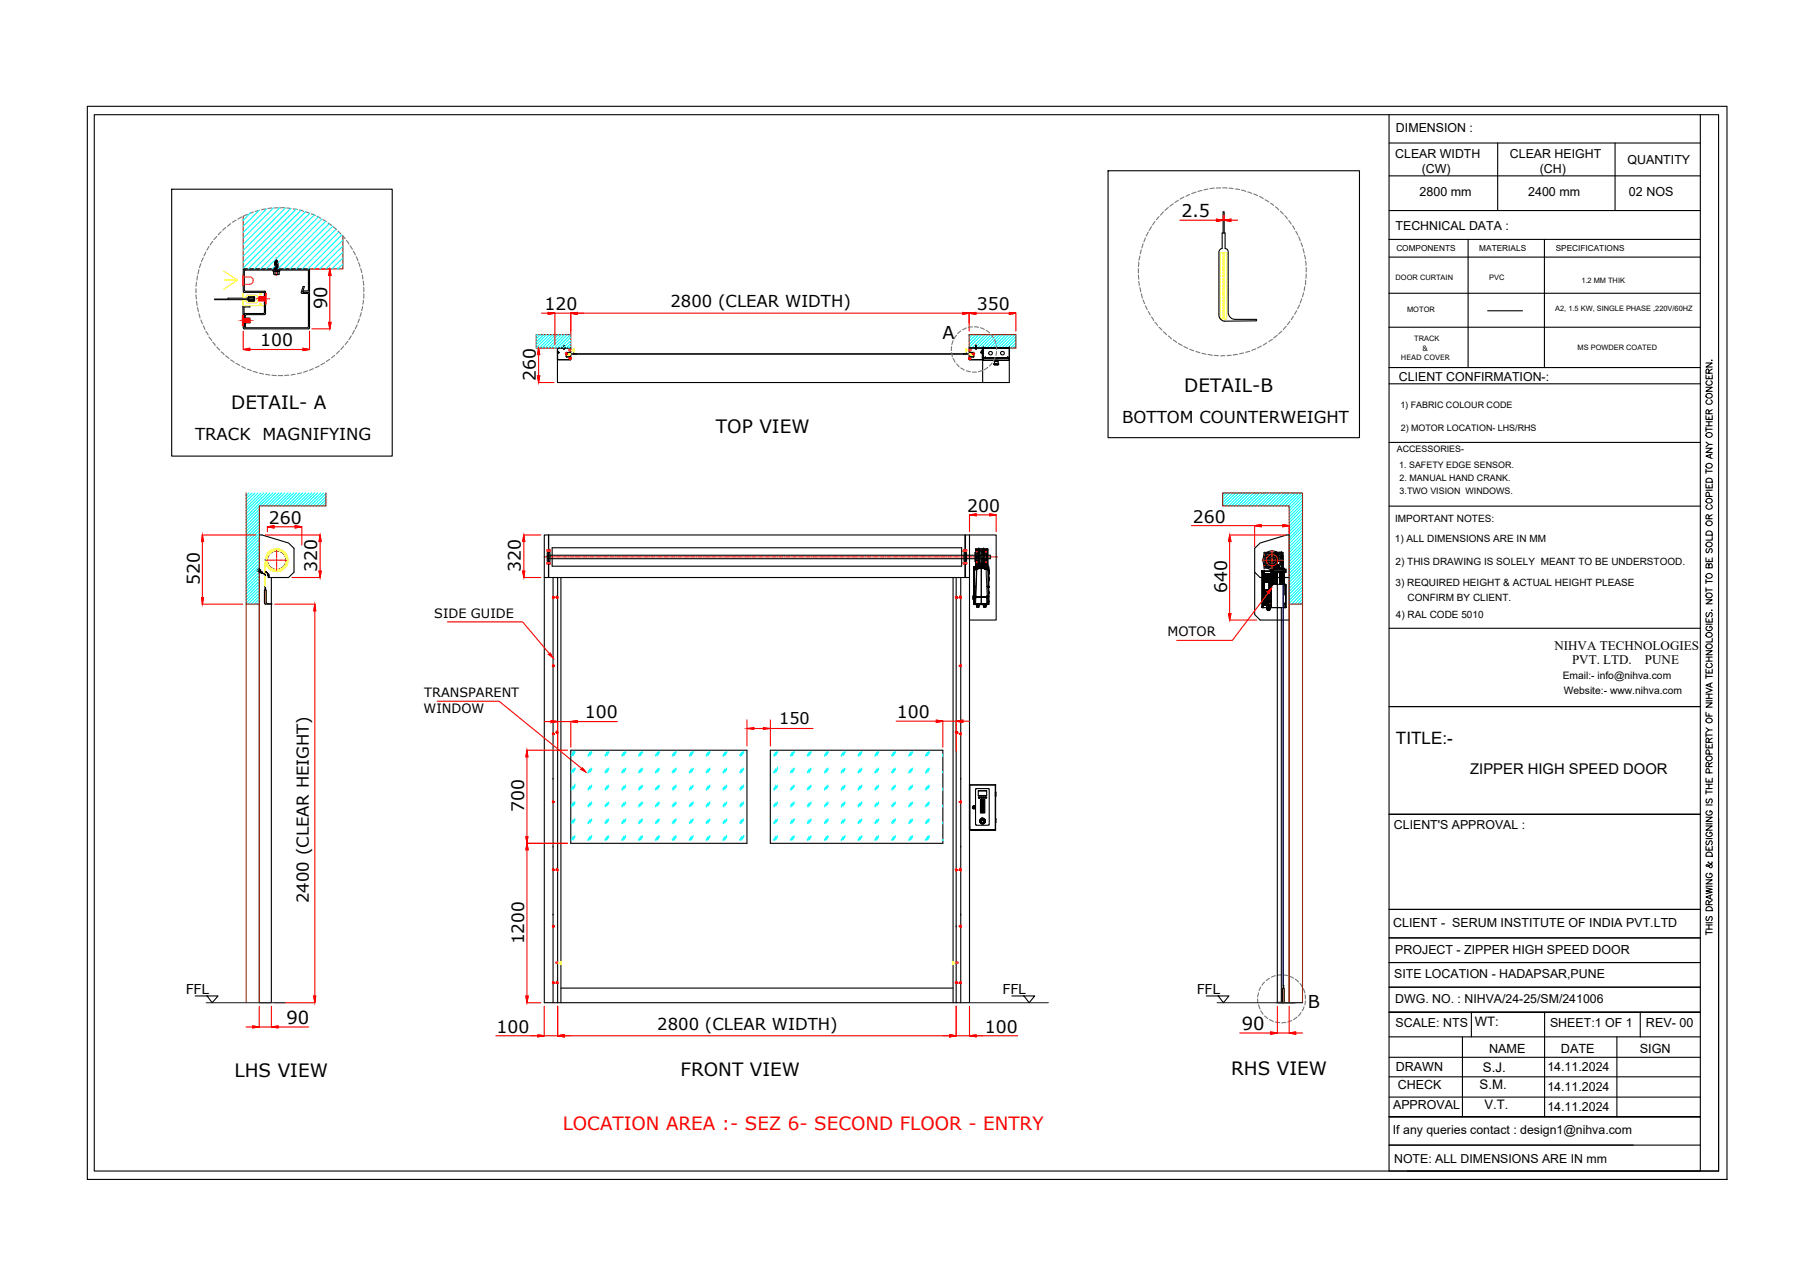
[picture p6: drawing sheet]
<svg xmlns="http://www.w3.org/2000/svg" width="420mm" height="297mm" viewBox="0 0 420 297" stroke-linecap="round" stroke-linejoin="round" font-family="sans-serif">
<defs><g id="words">
<g font-size="4.3">
<text x="53.6" y="94.8">DETAIL- A</text>
<text x="274.6" y="90.9">DETAIL-B</text>
<text x="166" y="100.4">TOP VIEW</text>
<text x="54.4" y="249.7">LHS VIEW</text>
<text x="157.8" y="249.6">FRONT VIEW</text>
<text x="285.5" y="249.3">RHS VIEW</text>
</g>
<g font-size="4.2">
<text x="75.8" y="71.7" transform="rotate(-90 75.8 71.7)">90</text>
<text x="66.4" y="237.4">90</text>
<text x="287.9" y="238.9">90</text>
</g>
<text font-size="4.2" fill="#f00" x="130.5" y="262">LOCATION AREA :- SEZ 6- SECOND FLOOR - ENTRY</text>
<g font-size="4.1">
<text x="274" y="50.4">2.5</text>
<text x="218.5" y="78.7">A</text>
<text x="303.3" y="233.7">B</text>
</g>
<g font-size="4">
<text x="126.3" y="71.9">120</text>
<text x="226.5" y="71.9">350</text>
<text x="60.3" y="80.3">100</text>
<text x="124.2" y="88.3" transform="rotate(-90 124.2 88.3)">260</text>
<text x="224.3" y="118.7">200</text>
<text x="62.4" y="121.4">260</text>
<text x="276.6" y="121.2">260</text>
<text x="46.3" y="135.7" transform="rotate(-90 46.3 135.7)">520</text>
<text x="73.5" y="132.6" transform="rotate(-90 73.5 132.6)">320</text>
<text x="120.8" y="132.6" transform="rotate(-90 120.8 132.6)">320</text>
<text x="284.5" y="137.5" transform="rotate(-90 284.5 137.5)">640</text>
<text x="135.6" y="166.6">100</text>
<text x="208" y="166.6">100</text>
<text x="323.7" y="172.6">TITLE:-</text>
<text x="121.5" y="188.4" transform="rotate(-90 121.5 188.4)">700</text>
<text x="115.1" y="239.5">100</text>
<text x="228.4" y="239.5">100</text>
</g>
<text font-size="3.9" x="121.6" y="219" transform="rotate(-90 121.6 219)">1200</text>
<g font-size="3.8">
<text x="155.5" y="71.3">2800 (CLEAR WIDTH)</text>
<text x="45.2" y="102">TRACK</text>
<text x="60.8" y="102">MAGNIFYING</text>
<text x="260.2" y="98.1">BOTTOM COUNTERWEIGHT</text>
<text x="71.6" y="209.4" transform="rotate(-90 71.6 209.4)">2400 (CLEAR HEIGHT)</text>
<text x="152.4" y="238.8">2800 (CLEAR WIDTH)</text>
</g>
<text font-size="3.7" x="180.7" y="167.9">150</text>
<text font-size="3.4" x="340.9" y="179.4">ZIPPER HIGH SPEED DOOR</text>
<g font-size="3.2">
<text x="43.1" y="230.5">FFL</text>
<text x="232.5" y="230.5">FFL</text>
<text x="277.5" y="230.5">FFL</text>
</g>
<g font-size="3.1">
<text x="343.8" y="248.7">S.J.</text>
<text x="343.1" y="252.5">S.M.</text>
</g>
<g font-size="3">
<text x="100.7" y="143.3">SIDE GUIDE</text>
<text x="270.7" y="147.6">MOTOR</text>
<text x="360.4" y="150.8">NIHVA TECHNOLOGIES</text>
<text x="364.5" y="154">PVT. LTD.</text>
<text x="381.4" y="154">PUNE</text>
<text x="98.4" y="161.6">TRANSPARENT</text>
<text x="98.2" y="165.3">WINDOW</text>
<text x="342" y="237.9">WT:</text>
<text x="380.2" y="244.2">SIGN</text>
<text x="344.2" y="257.2">V.T.</text>
</g>
<g font-size="2.9">
<text x="323.7" y="30.7">DIMENSION :</text>
<text x="323.5" y="36.6">CLEAR WIDTH</text>
<text x="329.7" y="40">(CW)</text>
<text x="350.1" y="36.6">CLEAR HEIGHT</text>
<text x="357.1" y="40">(CH)</text>
<text x="377.4" y="38">QUANTITY</text>
<text x="329.2" y="45.4">2800 mm</text>
<text x="354.3" y="45.4">2400 mm</text>
<text x="377.7" y="45.4">02 NOS</text>
<text x="323.6" y="53.4">TECHNICAL DATA :</text>
<text x="324.4" y="88.3">CLIENT CONFIRMATION-:</text>
<text x="323.2" y="192.3">CLIENT'S APPROVAL :</text>
<text x="323.1" y="215.1">CLIENT - SERUM INSTITUTE OF INDIA PVT.LTD</text>
<text x="323.5" y="221.2">PROJECT - ZIPPER HIGH SPEED DOOR</text>
<text x="323.3" y="226.8">SITE LOCATION - HADAPSAR,PUNE</text>
<text x="323.5" y="232.5">DWG. NO. : NIHVA/24-25/SM/241006</text>
<text x="323.6" y="238.1">SCALE: NTS</text>
<text x="359.4" y="238.1">SHEET:1 OF 1</text>
<text x="381.6" y="238.2">REV- 00</text>
<text x="345.3" y="244.1">NAME</text>
<text x="361.9" y="244.1">DATE</text>
<text x="323.7" y="248.3">DRAWN</text>
<text x="358.8" y="248.4">14.11.2024</text>
<text x="323" y="257.2">APPROVAL</text>
<text x="324.1" y="252.6">CHECK</text>
<text x="358.8" y="253">14.11.2024</text>
<text x="358.8" y="257.7">14.11.2024</text>
<text x="323" y="262.9">If any queries contact : design1@nihva.com</text>
<text x="323.3" y="269.6">NOTE: ALL DIMENSIONS ARE IN mm</text>
</g>
<g font-size="2.4">
<text x="362.3" y="157.5">Email:- info@nihva.com</text>
<text x="362.6" y="160.9">Website:- www.nihva.com</text>
</g>
<g font-size="2.3">
<text x="323.4" y="125.7">1) ALL DIMENSIONS ARE IN MM</text>
<text x="323.5" y="121.1">IMPORTANT NOTES:</text>
<text x="323.6" y="131.1">2) THIS DRAWING IS SOLELY MEANT TO BE UNDERSTOOD.</text>
<text x="323.6" y="135.8">3) REQUIRED HEIGHT &amp; ACTUAL HEIGHT PLEASE</text>
<text x="323.7" y="143.3">4) RAL CODE 5010</text>
<text x="326.4" y="139.3">CONFIRM BY CLIENT.</text>
</g>
<g font-size="2.1">
<text x="324.7" y="94.7">1) FABRIC COLOUR CODE</text>
<text x="324.8" y="100">2) MOTOR LOCATION- LHS/RHS</text>
<text x="323.9" y="104.9">ACCESSORIES-</text>
<text x="324.4" y="108.4">1. SAFETY EDGE SENSOR.</text>
<text x="324.5" y="111.4">2. MANUAL HAND CRANK.</text>
<text x="324.5" y="114.7">3.TWO VISION WINDOWS.</text>
</g>
<g font-size="1.9">
<text x="323.8" y="58.3">COMPONENTS</text>
<text x="343" y="58.3">MATERIALS</text>
<text x="360.7" y="58.3">SPECIFICATIONS</text>
</g>
<g font-size="1.7">
<text x="323.6" y="65">DOOR CURTAIN</text>
<text x="345.3" y="65">PVC</text>
<text x="366.7" y="65.7">1.2 MM THIK</text>
<text x="326.3" y="72.2">MOTOR</text>
<text x="360.6" y="72.2">A2, 1.5 KW, SINGLE PHASE ,220V/60HZ</text>
<text x="324.8" y="83.5">HEAD COVER</text>
<text x="327.9" y="79.1">TRACK</text>
<text x="329.9" y="81.5">&amp;</text>
<text x="365.8" y="81.1">MS POWDER COATED</text>
</g>
</g></defs>
<!-- layer: 0 -->
<g fill="none" stroke="#000" stroke-width=".25">
<path d="M20.2 24.7h380.2v248.8h-380.2zM21.9 26.6h376.6v244.9h-376.6zM256.9 39.6h58.3v61.9h-58.3zM322.1 26.6v244.9h72.2v-244.9M322.1 33.2h72.2M347.3 33.2v15.6M374.5 33.2v15.6M39.8 43.9h51.1v61.9h-51.1zM283.4 54h.7v3.6a.8 .8 0 0 1 .7 .7v14.2a1.68 1.68 0 0 0 1.6 1.6h4.9l.1 .1-.1 .2-7.4 .1a1.53 1.53 0 0 1-1.3-1.2v-15l.3-.5 .5-.2zM283.6 54v-4.9h.3v4.9M322 55.5h72.2M322.1 48.8h72.2"/>
<path d="M322.1 40.8h72.2M322.1 59.6h72.2M340.4 55.5v29.7M358.1 55.5v29.7M56.4 62.5l.1-.1h15.2l.1 5.2-.2 .1h-1.4v-.2l1.3-.2v-4.5l-.1-.2h-14.6l-.1 .3v4.5l.2 .1 4.7 .1v5.2l-.2 .2h-4.4l-.1 .2v2.5h-.2l-.1-2.8 .1-.2h4.4l.2-.1v-4.7l-4.7-.1-.2-.3zM56.4 73.8h1.5v1.1h-1.5zM56.4 74.8h1.5M56.4 73.9h1.5M56.4 70.9h1.5v.3l-1.1-.1-.2 .2 .1 4.4 .2 .3h14.4l.2-.2v-7.6l-.2-.2h-1.4l-.1-.2 .5-1.4h.3l-.4 1.3 .2 .2 1.3-.1 .1 .2v8.1l-.2 .2h-15l-.2-.3-.1-4.9zM56.5 73.9v.9M56.6 73h.1M56.9 73.2h.1"/>
<path d="M57.4 69.1l.2-.3h1.4v1l-.1 .1h-1.2l-.3-.4M57.7 69.1h1.2M57.7 69l1.2-.1v.8h-1.1l-.1-.2M57.7 69.1h-4.8v.3h-3.1v.1h9.1M57.7 69v.1M61.3 71.2h.1M63.3 62.6h1.6v.3l-1.5 .1zM63.4 63v.6l.2 .1 1.1-.1v-.6M63.8 60.6l.3-.4 .3 .4v.4M63.8 60.6v2M63.8 63v.7M63.8 60.6l.6 .4"/>
<path d="M63.8 60.7l.6 .4M63.8 60.8l.6 .4M63.8 60.9l.6 .4M63.8 61.1l.6 .5M63.8 61.2l.6 .4M63.8 61.4l.6 .3M63.8 61.4l.6 .4M63.8 61.5l.6 .4M63.8 61.6l.6 .4M63.8 61.7l.6 .4M63.8 61.8l.6 .4M63.8 61.9l.6 .4"/>
<path d="M63.8 62l.6 .4M63.8 62.1l.6 .4M63.8 62.2l.6 .3M63.8 62.3l.5 .3M63.8 62.4l.3 .2M63.8 62.5l.1 .1M63.9 60.5l.4 .3M64 60.3l.2 .1M64.1 60.2l.3 .7-.6-.3M64.2 60.6l-.3-.2 .3 .3M64.4 62.2h.1M64.4 62h.1"/>
<path d="M64.4 61.7h.1M64.4 61.3h.1M64.4 61.1h.1M64.4 61v1.5M64.4 62.5v1.2M64.4 61.4l-.6-.4 .6 .5M322 68h72.2M322 75.9h72.2M344.9 72.1h8.1M129.3 80.7v8h104.7v-8M129.3 80.7h3v1l-1 .1M129.3 81.8h.2"/>
<path d="M129.3 80.7v1.1M129.5 81.7v-.2l.1 .3h-.3v1.6h3v-1h-.3h.3v1l-3 .1v-1.7M129.5 81.7h.1M129.5 81.7h-.2v-1h3v1h-1M129.5 81.7v.1M130.7 80.8v.2h.2M130.7 80.8h.3M130.7 80.6h.1M130.7 80.5l.2-.1zM130.7 80.6h.2M130.7 80.7l.2-.1zM130.8 80.2l-.1 .2 .2-.1"/>
<path d="M130.8 80.3h.1M130.9 80.8v.2l.1-.2M130.9 80.3h-.2v.7M130.9 80.3l-.2 .1h.2M130.9 80.7h.1M130.9 80.3v.4M131.3 82.4h.1M131.3 81.7v1l.9 .1v.5l.1-.5M131.3 81.8v.9l1 .1M131.8 82h.3zM131.8 82h.1M131.8 82.1l.3 .1z"/>
<path d="M131.8 82v.1zM131.8 82.1h93.5M132 83h.3h-.3v.2h.3h-.3M132.1 82.1h.1M132.1 82.1h1.5M132.3 82.8h.1M132.3 83v.2M133 82.1h.1M224.1 82.1h.1M224.7 83v.2M224.8 82.8h.1M224.9 82.9h.1"/>
<path d="M225 82l.3 .1zM225 82l-.1 .1 .4 .1h-.3zM225 82.1h-1.6M225 82.1h.1M225.1 83h-.4h.4v.2h-.4h.4M225.3 82h.1M225.7 81.7l-.9-.1v-.9h3v1h-.3M225.7 81.8l-1-.1v-1h3.2v8M225.7 81.8v.9l-.9 .1M225.7 82.4h.1M225.7 81.7l.1 1-.9 .1v.5l-.1-.5M226.2 80.8l.2-.1v.3h-.2"/>
<path d="M226.2 80.8v.2v-.2M226.2 80.8h.2M226.2 80.3h.2v.7M226.2 80.3l.2 .1h-.2M226.2 80.6l.2 .1zM226.2 80.7h.1M226.2 80.3l.2 .1-.2-.1M226.2 80.3v.4M226.3 80.2l.1 .1M226.3 80.3h.1M226.4 80.6h.1M226.4 80.5l-.2 .1"/>
<path d="M226.4 80.8h.1M227.5 81.8h.1M227.5 81.7v.1M227.5 81.8h.3M227.6 81.8v-.3l-.2 .3h.4v1.6h-2.9l-.1-1h.3h-.3l-.1 1h3.2l-.1-1.6M227.6 81.5h.1M227.9 81.7l-.1 .1M228 80.7h6h-6M228 83h.1M228 83h6zM228 83h6M228 83.5h.1"/>
<path d="M228 83.5h6zM228 80.7h.1M228 82.9v.1M228 80.7v2.8M228.1 83h.1M228.4 83h.1M228.5 83h5.1M228.5 83h.1M230.5 84.5h1M230.5 84.5h.1M230.5 84.5h.4M230.6 83.5h.1"/>
<path d="M230.6 84.3h.9M230.6 84.5h.3M230.6 84.5h.1M230.6 83.6v.2h.9v-.2l-.9-.1 .9 .1M230.7 84.5h.1M230.8 84.6h-.2h.9h-.3M230.8 84.5h.1M230.9 84.5h.1M231 84.5h.1M231.1 84.5h.1M231.2 84.5h.1M231.3 84.5h.1"/>
<path d="M231.3 84.5h.2M231.4 84.5h.1M231.5 84.5h.1M231.5 84.5l-.9 .1v-.2a.46 .46 0 0 1 .2-.6 .46 .46 0 0 1 .7 .2v.5M233.6 83h.1M234 83h.1M234 80.7h.1M234 83.5h.1M322 85.2h72.2M322.1 89h72.2M395.6 96.4v.9h1.4v-.9M395.6 89.8h1.4l-1.4 .9h1.4"/>
<path d="M395.6 87v.8h1.4v-.8M395.6 84.2h1.4l-1.4 .9h1.4M395.6 99.1v.9M395.6 99.5h1.4M395.6 98.7h1.4M395.6 97.8h1.4M395.7 91.5a.67 .67 0 0 1 .9-.3 .67 .67 0 0 1 .2 1 .68 .68 0 0 1-.8 .1 .68 .68 0 0 1-.3-.8zM395.9 92.7a.52 .52 0 0 0-.3 .6 .52 .52 0 0 0 .5 .4h.4a.52 .52 0 0 0 .5-.4 .52 .52 0 0 0-.3-.6M395.9 88.3a.52 .52 0 0 0-.3 .6 .52 .52 0 0 0 .5 .4 .6 .6 0 0 0 .8-.2 .6 .6 0 0 0-.1-.7l-.1-.1M396.3 95.9l-.1-.8h-.5l-.1 .8h1.4M396.3 86.5l-.1-.8-.3-.1-.3 .3v.6h1.4M396.3 87.3v.5"/>
<path d="M396.3 96.7v.6M396.3 97.8v.9M396.9 83.5v.1zM397 95l-.7 .5M397 85.6l-.7 .5M322.1 117.4h72.2M322.1 102.6h72.2M395.6 112.2v.9h1.4v-.9M395.6 103.9h1.4l-1.4 1h1.4M395.6 108.8v1M395.6 113.7h1.4M395.6 109.3h1.4"/>
<path d="M395.6 102.5l.7 .6M395.7 115.8a.67 .67 0 0 1 .9-.2 .67 .67 0 0 1 .2 .9 .68 .68 0 0 1-.8 .1 .68 .68 0 0 1-.3-.8zM395.7 107.7a.7 .7 0 0 1 .8-.2 .7 .7 0 0 1 .4 .8 .7 .7 0 0 1-.8 .3 .7 .7 0 0 1-.4-.9zM395.7 100.6a.7 .7 0 0 1 .8-.3 .7 .7 0 0 1 .4 .8 .7 .7 0 0 1-.8 .3 .7 .7 0 0 1-.4-.8zM395.8 111a.78 .78 0 0 1 .9 0 .78 .78 0 0 1 .3 .8h-1.4v-.4zM395.9 117.1a.52 .52 0 0 0-.3 .6 .52 .52 0 0 0 .5 .4h.4a.52 .52 0 0 0 .5-.4 .52 .52 0 0 0-.3-.6M396.3 112.6v.5M396.3 115.1v-.8l-.6-.1-.1 .9h1.4M396.6 105.4v.7M397 105.3l-1.4 .5 1.4 .5M397 103.1h-.7l-.7 .5M397 119.4l-.7 .4"/>
<path d="M59.7 132.2l.1 .2v-.2v.2h.4M59.8 132.2l-.1 .1 .7-.1M59.9 132.2l-.1 .2 .2-.2v.2M60 132.2h.1M60.1 124.4v108.1h2.8v-98.6M60.1 124.1h.7l6.1 1.8 1.3 1.2v5.6l-1.3 1.2h-4.7M60.1 132.2h.1M60.1 132.2v.2M60.2 132.1l.1 .1M60.2 132.1l.1 .3M60.2 132.1h.1M60.3 132.2l.1 .2"/>
<path d="M60.3 132.4h.1h-.1M60.3 132.8h.1M60.3 132.7h.1M60.3 132.7l-.2-.9 .1 1h.6M60.3 132.2v.2M60.3 132.7h.5M60.8 132.7h-.5h.5l-.1 .2 .1 .1-.1-.2h-.4h.5M60.8 132.7v.1M60.8 132.9h.1M60.8 132.8l.8 .6zM61.4 136h.2v.8l.1 .1v2.8l.4 .3 .9 .1h-1.5l-.2-.3zM61.6 133.4h.1"/>
<path d="M61.6 132.6l.4 .3 .2 .5zM62.1 133.3l.1 .6M62.1 133.3h.1M62.2 133.3l.1-.1-.1 .1M62.2 133.3h.1M62.2 133.3v.6v-.6M62.2 133.9h.1M62.3 133.3v.6v-.6M62.3 133.9h.1M62.3 133.3h.1M126.2 133.9h3.1v98.6M126.2 133.9v-9.8h98.6v9.8"/>
<path d="M126.2 133.9v98.6h95.5M126.9 128.7h102.7v.9h-102.7M127.2 127.4h.1v.7l-.4 .1v1.9l.3 .1M127.2 124.1v9.8M127.3 128.1l.2 .1v1.9l-.2 .1v.7h-.1M127.3 130.6h.1M128 127h95v4.3h-95zM128.2 133.9v98.6M129 138.4v.2h.3M129.3 138.4h-.3h.3M129.3 138.6h.1M129.3 138.4v.2h-.3"/>
<path d="M129.3 138.4v.2M129.3 133.9h92.4M130.1 133.9v98.6M221 133.9v98.6M221.7 133.9h3.1v98.6h-3.1M221.7 138.4h.4l-.4 .1v.1h.4M221.7 133.9v98.6M221.8 138.5v.1M222.1 138.5v.2l-.4-.1M222.8 133.9v98.6M223.6 130.6h.1M223.7 128.1l-.2 .1v1.9l.2 .1"/>
<path d="M223.7 124.1v9.8M223.7 130.9h.2M223.9 127.4h-.2v.7l.4 .1v1.9l-.2 .1M223.9 124.1v9.8M224.8 124.1h6.2v19.7h-6.2M290.9 132.7l1.3 1.2h6.7v-9.8h-.6l-6.1 1.8-1.3 1.2v15.4l1.3 1.3h6.7M296.2 133.9h2.7v98.6h-2.7zM395.6 139.1h1.4l-1.4 .9h1.4M395.6 129.3v.9h1.4v-.9M395.6 134.4v.9M395.6 136.3v1M395.6 136.8h1.4"/>
<path d="M395.6 134.8h1.4M395.7 133.3a.67 .67 0 0 1 .9-.3 .67 .67 0 0 1 .2 1 .69 .69 0 0 1-.8 0 .69 .69 0 0 1-.3-.7zM395.7 126a.67 .67 0 0 1 .9-.3 .67 .67 0 0 1 .2 1 .69 .69 0 0 1-.8 .1 .69 .69 0 0 1-.3-.8zM395.7 123.4a.77 .77 0 0 1 1.3 .2v.5h-1.4zM395.7 121a.67 .67 0 0 1 .9-.2 .67 .67 0 0 1 .2 .9 .68 .68 0 0 1-.8 .1 .68 .68 0 0 1-.3-.8zM395.8 137.6a.66 .66 0 0 1 .9 0 .66 .66 0 0 1 .1 .9 .66 .66 0 0 1-.9 .1 .66 .66 0 0 1-.1-1zM395.8 127.2l-.2 .4 .2 .6 .3-.2 .5-.8h.2l.2 .4-.2 .6M396.3 131l.3-.3 .3 .1 .1 .2v.7h-1.4l.1-.9 .3-.1 .2 .2 .1 .8M396.3 120.3l-.1-.8-.5-.1-.1 .9h1.4M396.3 129.7v.5M397 124.4v.8h-1.4M297.1 140.9v91.6h3.1"/>
<path d="M322.1 145.7h72.2M395.6 159.5l1.4 .6-1.4 .5M395.6 155.2v.9h1.4v-.9M395.6 150.9h1.4l-1.4 .9h1.4M395.6 143.4v.8h1.4v-.8M395.6 156.4v.9M395.6 156.9h1.4M395.6 153.3h1.4M395.6 152.4h1.4M395.6 144.8h1.4M395.7 149.6a.67 .67 0 0 1 .9-.3 .67 .67 0 0 1 .2 1 .68 .68 0 0 1-.8 .1 .68 .68 0 0 1-.3-.8zM395.8 146.8a.66 .66 0 0 1 .9-.1 .66 .66 0 0 1 .1 .9 .66 .66 0 0 1-.9 .1 .66 .66 0 0 1-.1-.9z"/>
<path d="M395.8 142l-.2 .4 .2 .6 .3-.2 .5-.8h.2l.2 .4-.2 .6M395.9 153.8a.52 .52 0 0 0-.3 .6 .52 .52 0 0 0 .5 .4 .6 .6 0 0 0 .8-.2 .6 .6 0 0 0-.1-.7l-.1-.1M395.9 145.3a.5 .5 0 0 0-.3 .5 .5 .5 0 0 0 .5 .4h.4a.49 .49 0 0 0 .5-.5 .49 .49 0 0 0-.5-.4v.3M396.3 143.7v.5M396.3 152.4v.9M396.3 155.5v.6M396.6 158.5v.7M396.9 141.4v.2zM397 158.3l-1.4 .6 1.4 .5M397 148v.9h-1.4M129 169.7v.2h.3M129.3 169.7h-.3h.3"/>
<path d="M129.3 169.9h.1M129.3 169.7v.2h-.3M129.3 169.7v.2M132.3 174h40.9v21.6h-40.9zM178.6 174h40v21.6h-40zM221.7 169.7v.2M221.8 169.7v.2M222.1 169.7h-.4h.4v.2h-.4h.4M322.1 163.8h72.2M395.6 172.5v.9h1.4v-.9M395.6 165.2v.8h1.4M395.6 163h1.4l-1.4 1h1.4"/>
<path d="M395.6 169.9v1M395.6 170.4h1.4M395.6 168.8l.7 .5M395.6 162.5h1.4M395.6 161.9h1.4M395.6 161h1.4M395.7 175.6a.7 .7 0 0 1 .8-.3 .7 .7 0 0 1 .4 .8 .7 .7 0 0 1-.8 .3 .7 .7 0 0 1-.4-.8zM395.8 166.6a.66 .66 0 0 1 .9 0 .66 .66 0 0 1 .1 .9 .66 .66 0 0 1-.9 .1 .66 .66 0 0 1-.1-1zM396.3 177.8l-.1-.8-.3-.2-.3 .4v.6h1.4M396.3 172.1l-.1-.8-.3-.1-.3 .3v.6h1.4M396.3 161v.9M396.3 165.5v.5"/>
<path d="M396.3 172.9v.5M396.3 179.2l-.1-.9h-.5l-.1 .9h1.4M396.3 174.9l-.1-.9h-.5l-.1 .9h1.4M397 169.3h-.7l-.7 .5M397 176.8l-.7 .5M397 171.2l-.7 .4M224.8 191.7v.3v-.2M224.8 192.5h6zM224.8 182v10.5zM224.8 182h6.1M224.8 182h6M224.8 192.5h.1"/>
<path d="M224.9 192.5h.1M224.9 182v10.5M225.6 187.1l.2-.2 .3 .2M225.6 187.3l.1 .2 .4-.2M225.6 187a.37 .37 0 0 1 .6 .1 .37 .37 0 0 1-.4 .5l-.3-.4 .3 .4 .2-.2a.3 .3 0 0 0 0-.4 .3 .3 0 0 0-.4 0l-.1 .2zM225.7 187.2l.2 .1zM226.3 182.9h2.3a.55 .55 0 0 1 .8 .3v7.8a.76 .76 0 0 1-1 .4h-1.4a.63 .63 0 0 1-.8-.2 .63 .63 0 0 1 0-.8zM226.8 183.4h2h-2v1.1M227 184.8h1.7l.1 .1-.1 .2-.3-.1-.3 .1-.2-.1-.3 .1-.4-.1-.2 .1zM227.2 190.2l.1-.1 .2 .9-.3-.3zM227.2 185v.1M227.3 190l.1 .2z"/>
<path d="M227.3 185.4l.9-.1 .2 .1v3l-.2 .1h-.9zM227.3 190.4h.1M227.3 190.6h.1M227.3 190.4v.1M227.3 190.3h.1M227.3 190.2v.1M227.3 190.2h.1M227.3 190.5v.1M227.3 190.5h.1M227.3 190.2v.3M227.4 188.2l.2 .2h.5l.1-.2M227.4 189.9l.2 .1-.1-.1-.2 .1h.2z"/>
<path d="M227.4 190.6l.2 .2M227.4 190.2h.1M227.4 190.1h.1M227.4 190.7h.1M227.4 190.6v.1M227.4 190.1v.1M227.4 190.7l.1 .1M227.5 185.4l.7 .1-.1 2.9-.7-.1zM227.5 189.9l.1 .1zM227.5 190.2a.35 .35 0 0 1 .4-.1 .35 .35 0 0 1 .2 .3 .32 .32 0 0 0-.3-.3 .32 .32 0 0 0-.3 .3zM227.5 190.8h.1M227.5 190.1h.1"/>
<path d="M227.5 190v.1M227.6 190h.1M227.6 190.8h.1M227.6 190.1a.36 .36 0 0 1 .6 .2 .36 .36 0 0 1-.3 .5l-.3-.2zM227.6 186.2l.1 .1zM227.6 187.6l.1 .1zM227.6 186.2l.2 .1zM227.6 185.9l.3-.3 .1 .3M227.6 189.8h.2l-.1 .2zM227.6 190.9v.1zM227.7 187.6l.1 .1zM227.7 185.9l.2 .1"/>
<path d="M227.7 186.9v.1zM227.7 186.3h.1M227.7 189.8h.1M227.7 190.9l.2 .1zM227.7 188l.1-.2 .2 .2M227.7 190h.1M227.7 190h.3M227.8 186.2v.1zM227.8 187.6l.1 .1zM227.8 186.9l.1 .1zM227.8 186v-.3l.2 .1-.1 .2M227.8 189.8h.1z"/>
<path d="M227.8 187.9v.2l.2-.1-.1-.1M227.8 190h.1M227.9 186.2v.1zM227.9 186.7l.2 .2zM227.9 187.6h.1M227.9 190.9l.1 .1zM227.9 190h.1M227.9 186.2l.1 .1zM227.9 187.6l.1 .1zM227.9 189.9l.1 .1zM228 187.6v.1zM228 186.2v.1z"/>
<path d="M228 185.9l-.1 .1M228 186.9v.1zM228 186.9h.1M228 190.9v.1zM228 190.9h.1M228 189.8l.1 .2zM228 184.8l.2 .1-.1 .2zM228 190.8h.1M228 190h.1M228.1 190h.1M228.1 190.8h.1M228.2 190h.1"/>
<path d="M228.1 190.1h.1M228.1 190v.1M228.2 190.2h.2a.53 .53 0 0 1-.3 .8l.2-.4zM228.2 190.1h.2zM228.2 190.4h.1M228.2 190.6l-.1 .2M228.2 190.2h.1M228.2 190.6h.1M228.2 190.7l-.1 .1M228.2 190.1v.1M228.3 190.2v.1M228.3 190.3h.1"/>
<path d="M228.3 190.4v.1M228.3 190.6h.1M228.3 190.5h.1M228.3 190.2h.1M228.3 190.6h-.1M228.3 190.4h.1M228.3 190.3v.1M228.3 190.5v.1M228.8 183.4v1.1h-2M230.8 182v10.5M230.8 192.5h.1M230.8 183.8v.2"/>
<path d="M230.8 184.3v.2M230.8 182h.1M230.9 182v10.5M230.9 189.9v.8M230.9 183.7v.9M394.3 188.8h-72.2h72.2M395.6 196.2v.9h1.4v-.9M395.6 191.5h1.4l-1.4 1h1.4M395.6 189.5h1.4l-1.4 1h1.4M395.6 180.4v.9h1.4v-.9M395.6 183.2v.9M395.6 194.5h1.4"/>
<path d="M395.6 191h1.4M395.6 186.7h1.4M395.6 183.7h1.4M395.6 182.9h1.4M395.6 181.9h1.4M395.8 197.7l.3-.1 .7 .1 .2 .9h-1.4zM395.8 195l-.2 .3 .2 .6 .3-.1 .5-.8h.2l.2 .3-.2 .6M395.8 185.3l-.2 .3 .2 .6 .3-.1 .5-.8h.2l.2 .3-.2 .6M395.9 193a.52 .52 0 0 0-.3 .6 .52 .52 0 0 0 .5 .4h.4a.51 .51 0 0 0 .5-.5 .51 .51 0 0 0-.5-.5v.3M395.9 188a.52 .52 0 0 0-.3 .6 .52 .52 0 0 0 .5 .4h.4a.51 .51 0 0 0 .5-.5 .51 .51 0 0 0-.5-.5v.4M396.2 199.9l-.2 .1a.89 .89 0 0 1 .9 1.2h-.4l-.5-.7-.4 .2 .2 .2 .3-.1 .7-.4 .2-.3-.1-.2M396.3 180.8v.5"/>
<path d="M396.3 181.9v1M396.3 196.6v.5M398.5 189.8v81.7h-72.1M322.1 210.9h72.2M322.1 217.5h72.2M395.6 205.9l1.4 .3-1.4 .4 1.4 .3-1.4 .3M395.6 204h1.4l-1.4 .9h1.4M395.6 216.3h1.4M395.6 215.8v1M395.6 215.4h1.4M395.6 214.5h1.4M395.6 214h1.4"/>
<path d="M395.6 205.5h1.4M395.8 212.5l-.2 .4 .2 .6 .3-.2 .5-.8h.2l.2 .4-.2 .6M395.8 210.4a.78 .78 0 0 1 .9-.1 .78 .78 0 0 1 .3 .9h-1.4v-.5zM395.9 202.5a.52 .52 0 0 0-.3 .6 .52 .52 0 0 0 .5 .4h.4a.51 .51 0 0 0 .5-.5 .51 .51 0 0 0-.5-.5v.3M396.3 209.8l-.1-.8-.3-.2-.3 .3v.7h1.4M396.3 214.5v.9M396.6 207.7v.6M397 207.4l-1.4 .6 1.4 .5M397 208.8l-.7 .5M45.3 230.9h5.3l-1.4 1.6-1.2-1.6M130.1 229.1h90.9M234.6 230.9h5.3l-1.3 1.6-1.2-1.6"/>
<path d="M279.7 230.9h5.3l-1.3 1.6-1.2-1.6M297.5 228.4h.2l.1 .9v3l-.3 .2h-1.4l1.3-.2v-3l.1-.2zM298.9 232.5h3.1M322.1 223.2h72.2M322.1 228.9h72.2M341.2 234.7v5.7M358.2 234.7v24.3M380.3 234.7v5.8M394.3 234.7h-72.2h72.2M322.1 240.4h72.2M322.1 249.7h72.2M322.1 245.2h72.2"/>
<path d="M322.1 254.4h72.2M339.1 240.4v18.6M374.9 240.4v18.6M394.3 259h-72.2h72.2M322.1 265.5h72.2"/>
<circle cx="229.7" cy="81.9" r=".42"/>
<circle cx="232.4" cy="81.9" r=".43"/>
<circle cx="64.2" cy="129.9" r="2.16"/>
<circle cx="295" cy="129.9" r="2.16"/>
<circle cx="225.8" cy="187.2" r=".19"/>
<circle cx="227" cy="184.9" r=".13"/>
<circle cx="227.6" cy="184.9" r=".12"/>
<circle cx="227.8" cy="185.9" r=".24"/>
<circle cx="227.8" cy="186.9" r=".22"/>
<circle cx="227.8" cy="188" r=".3"/>
<circle cx="227.8" cy="190.4" r=".38"/>
<circle cx="227.8" cy="188" r=".26"/>
<circle cx="227.8" cy="185.8" r=".24"/>
<circle cx="227.8" cy="185.8" r=".28"/>
<circle cx="227.8" cy="190.4" r=".67"/>
<circle cx="227.9" cy="186.9" r=".33"/>
<circle cx="227.9" cy="186.9" r=".28"/>
<circle cx="228.6" cy="184.9" r=".11"/>
</g>
<g fill="none" stroke="#ff0" stroke-width=".25">
<path d="M282.9 60h.1M282.9 59.4v.5M282.9 59.4h.1M282.9 59.3h.1M282.9 59.2h.1M282.9 58.7v.5M282.9 58.6h.1M283 58.6h.1M283.1 58.6h.1M283.2 58.6h.4M283.6 58.6h.1M283.6 58.7v.5"/>
<path d="M283.6 59.2h.1M283.6 59.3h.1M283.6 59.4h.1M283.6 59.4v.5M283.6 60h.1M283.9 60h.1M283.9 59.4v.5M283.9 59.4h.1M283.9 59.3h.1M283.9 59.2h.1M283.9 58.7v.5M283.9 58.6h.1"/>
<path d="M283.9 58.6h.6M284.5 58.6h.1M284.5 58.7v.5M284.5 59.2h.1M284.5 59.3h.1M284.5 59.4h.1M284.5 59.4v.5M284.5 60h.1M51.9 62.9l3.1 2-2.9 .1h2.9l-3.1 2.1M56.4 67.8h3.8v.5h.3v-.4l.2-.1h.6v3l-.2 .1-.6-.1v-.5h-.3v.6h-3.6l-.3-.3 .1-.9h.6l.3 .5h2.2a1.61 1.61 0 0 0 0-1.7h-2.3l-.2 .4-.5 .1-.2-.2zM282.9 73.9h.1M282.9 73.8h.1"/>
<path d="M282.9 73.3v.5M282.9 73.2h.1M282.9 73.1h.1M282.9 72.5v.5M282.9 72.4h.1M282.9 71.9v.4M282.9 71.8h.1M282.9 71.7h.1M282.9 71.6h.1M282.9 71.1v.5M282.9 71h.1M282.9 70.9h.1"/>
<path d="M282.9 70.4v.4M282.9 70.3h.1M282.9 70.2h.1M282.9 69.6v.5M282.9 69.6h.1M282.9 69.5h.1M282.9 69.4h.1M282.9 68.9v.5M282.9 68.8h.1M282.9 68.7h.1M282.9 68.1v.5M282.9 68.1h.1"/>
<path d="M282.9 68h.1M282.9 67.4v.6M282.9 67.3h.1M282.9 66.7v.5M282.9 66.7h.1M282.9 66.6h.1M282.9 66.5h.1M282.9 66v.5M282.9 65.9h.1M282.9 65.8h.1M282.9 65.2v.5M282.9 65.2h.1"/>
<path d="M282.9 65.1h.1M282.9 65h.1M282.9 64.5v.5M282.9 64.4h.1M282.9 64.3h.1M282.9 63.8v.4M282.9 63.7h.1M282.9 63.6h.1M282.9 63v.5M282.9 63h.1M282.9 62.9h.1M282.9 62.3v.5"/>
<path d="M282.9 62.2h.1M282.9 61.7v.4M282.9 61.6h.1M282.9 61.5h.1M282.9 61.4h.1M282.9 60.9v.5M282.9 60.8h.1M282.9 60.7h.1M282.9 60.2v.4M282.9 60.1h.1M283.1 73.9h.1M283.2 73.9h.4"/>
<path d="M283.6 60.1h.1M283.6 60.2v.4M283.6 60.7h.1M283.6 60.8h.1M283.6 60.9v.5M283.6 61.4h.1M283.6 61.5h.1M283.6 61.6h.1M283.6 61.7v.4M283.6 62.2h.1M283.6 62.3v.5M283.6 62.9h.1"/>
<path d="M283.6 63h.1M283.6 63v.5M283.6 63.6h.1M283.6 63.7h.1M283.6 63.8v.4M283.6 64.3h.1M283.6 64.4h.1M283.6 64.5v.5M283.6 65h.1M283.6 65.1h.1M283.6 65.2h.1M283.6 65.2v.5"/>
<path d="M283.6 65.8h.1M283.6 65.9h.1M283.6 66v.5M283.6 66.5h.1M283.6 66.6h.1M283.6 66.7h.1M283.6 66.7v.5M283.6 67.3h.1M283.6 67.4v.6M283.6 68h.1M283.6 68.1h.1M283.6 68.1v.5"/>
<path d="M283.6 68.7h.1M283.6 68.8h.1M283.6 68.9v.5M283.6 69.4h.1M283.6 69.5h.1M283.6 69.6h.1M283.6 69.6v.5M283.6 70.2h.1M283.6 70.3h.1M283.6 70.4v.4M283.6 70.9h.1M283.6 71h.1"/>
<path d="M283.6 71.1v.5M283.6 71.6h.1M283.6 71.7h.1M283.6 71.8h.1M283.6 71.9v.4M283.6 72.4h.1M283.6 72.5v.5M283.6 73.1h.1M283.6 73.2h.1M283.6 73.3v.5M283.6 73.8h.1M283.9 73.9h.1"/>
<path d="M283.9 73.8h.1M283.9 73.3v.5M283.9 73.2h.1M283.9 73.1h.1M283.9 72.5v.5M283.9 72.4h.1M283.9 71.9v.4M283.9 71.8h.1M283.9 71.7h.1M283.9 71.6h.1M283.9 71.1v.5M283.9 71h.1"/>
<path d="M283.9 70.9h.1M283.9 70.4v.4M283.9 70.3h.1M283.9 70.2h.1M283.9 69.6v.5M283.9 69.6h.1M283.9 69.5h.1M283.9 69.4h.1M283.9 68.9v.5M283.9 68.8h.1M283.9 68.7h.1M283.9 68.1v.5"/>
<path d="M283.9 68.1h.1M283.9 68h.1M283.9 67.4v.6M283.9 67.3h.1M283.9 66.7v.5M283.9 66.7h.1M283.9 66.6h.1M283.9 66.5h.1M283.9 66v.5M283.9 65.9h.1M283.9 65.8h.1M283.9 65.2v.5"/>
<path d="M283.9 65.2h.1M283.9 65.1h.1M283.9 65h.1M283.9 64.5v.5M283.9 64.4h.1M283.9 64.3h.1M283.9 63.8v.4M283.9 63.7h.1M283.9 63.6h.1M283.9 63v.5M283.9 63h.1M283.9 62.9h.1"/>
<path d="M283.9 62.3v.5M283.9 62.2h.1M283.9 61.7v.4M283.9 61.6h.1M283.9 61.5h.1M283.9 61.4h.1M283.9 60.9v.5M283.9 60.8h.1M283.9 60.7h.1M283.9 60.2v.4M283.9 60.1h.1M283.9 73.9h.6"/>
<path d="M284.5 60.1h.1M284.5 60.2v.4M284.5 60.7h.1M284.5 60.8h.1M284.5 60.9v.5M284.5 61.4h.1M284.5 61.5h.1M284.5 61.6h.1M284.5 61.7v.4M284.5 62.2h.1M284.5 62.3v.5M284.5 62.9h.1"/>
<path d="M284.5 63h.1M284.5 63v.5M284.5 63.6h.1M284.5 63.7h.1M284.5 63.8v.4M284.5 64.3h.1M284.5 64.4h.1M284.5 64.5v.5M284.5 65h.1M284.5 65.1h.1M284.5 65.2h.1M284.5 65.2v.5"/>
<path d="M284.5 65.8h.1M284.5 65.9h.1M284.5 66v.5M284.5 66.5h.1M284.5 66.6h.1M284.5 66.7h.1M284.5 66.7v.5M284.5 67.3h.1M284.5 67.4v.6M284.5 68h.1M284.5 68.1h.1M284.5 68.1v.5"/>
<path d="M284.5 68.7h.1M284.5 68.8h.1M284.5 68.9v.5M284.5 69.4h.1M284.5 69.5h.1M284.5 69.6h.1M284.5 69.6v.5M284.5 70.2h.1M284.5 70.3h.1M284.5 70.4v.4M284.5 70.9h.1M284.5 71h.1"/>
<path d="M284.5 71.1v.5M284.5 71.6h.1M284.5 71.7h.1M284.5 71.8h.1M284.5 71.9v.4M284.5 72.4h.1M284.5 72.5v.5M284.5 73.1h.1M284.5 73.2h.1M284.5 73.3v.5M284.5 73.8h.1M131.3 81.8h1v.2l-.6-.1v.3l.6-.1v.3h-.8v-.2l-.2 .2z"/>
<path d="M133.2 80.8l-.6 .4h.6h-.6l.6 .4M223.9 80.8l.6 .4h-.6h.6l-.6 .4M224.7 81.8h1v.6l-.1-.2v.2h-.8v-.3l.6 .1v-.1v-.2l-.7 .1zM61.4 140h.1M61.4 139.9h.1M61.4 139.4v.4M61.4 139.3h.1M61.4 139.2h.1M61.4 138.6v.6M61.4 138.6h.1M61.4 138.5h.1M61.4 137.9v.5"/>
<path d="M61.4 137.9h.1M61.4 137.8h.1M61.4 137.2v.5M61.4 137.1h.1M61.4 137h.1M61.4 136.9h.3M61.4 140h.3M61.5 137h.1M61.5 137.1h.1M61.5 137.2v.5M61.5 137.8h.1M61.5 137.9h.1"/>
<path d="M61.5 137.9v.5M61.5 138.5h.1M61.5 138.6h.1M61.5 138.6v.6M61.5 139.2h.1M61.5 139.3h.1M61.5 139.4v.4M61.5 139.9h.1M61.7 137h.1M61.7 137.1h.1M61.7 137.2v.5M61.7 137.8h.1"/>
<path d="M61.7 137.9h.1M61.7 137.9v.5M61.7 138.5h.1M61.7 138.6h.1M61.7 138.6v.6M61.7 139.2h.1M61.7 139.3h.1M61.7 139.4v.4M61.7 139.9h.1M62.4 127.9a2.65 2.65 0 0 1 4 .7 2.65 2.65 0 0 1-1.3 3.8 2.65 2.65 0 0 1-3.6-1.9v5.5l.1-6.6 .3-.8zM130.2 222.9l-.6 .4h.5h-.5l.6 .4M220.8 222.9l.7 .4h-.7h.7l-.7 .4"/>
<path d="M297.4 229.6h.1M297.4 229.7h.1M297.4 229.8v.5M297.4 230.3h.1M297.4 230.5v.5M297.4 231.1h.1M297.4 231.2h.1M297.4 231.2v.5M297.4 231.8h.1M297.4 231.9h.1M297.4 232l.1 .4M297.5 232l.1 .4z"/>
<path d="M297.6 229.3l-.2 .2M297.6 229.6h.1M297.6 229.7h.1M297.6 229.8v.5M297.6 230.3h.1M297.6 230.5v.5M297.6 231.1h.1M297.6 231.2h.1M297.6 231.2v.5M297.6 231.8h.1M297.6 231.9h.1M297.7 229.3h.1"/>
<path d="M297.7 232.4h.1M297.7 232v.4M297.7 231.9h.1M297.7 231.8h.1M297.7 231.2v.5M297.7 231.2h.1M297.7 231.1h.1M297.7 230.5v.5M297.7 230.4h.1M297.7 229.8v.5M297.7 229.7h.1M297.7 229.6h.1"/>
<path d="M297.7 229.3v.2"/>
<circle cx="64.1" cy="129.9" r="2.54"/>
<circle cx="64.1" cy="129.9" r="2.6"/>
<circle cx="64.1" cy="129.9" r="2.48"/>
<circle cx="64.1" cy="129.9" r="2.36"/>
<circle cx="64.1" cy="129.9" r="2.4"/>
<circle cx="64.1" cy="129.9" r="2.28"/>
<circle cx="64.1" cy="129.9" r="2.24"/>
</g>
<g fill="none" stroke="#f00" stroke-width=".25">
<path d="M64.1 59.5h.1M64.1 59.6h.1M64.1 59.7h.1M64.1 59.8v.5M273.6 51.1h8.4M282 50.8l1.6 .3-1.6 .3M283.6 49.9v1.3M283.6 51.1h.3M283.9 49.9v1.3M285.4 50.8l-1.5 .3 1.5 .3M285.4 51.1h1.5M56.2 73.2l.1-.2 .1 .2-.1 2.3h-.1z"/>
<path d="M56.4 74.8h.1M56.4 76.8v4.2M56.4 74.8l.1-1h1.3l.1 1M56.5 73.9l.1 .9h-.2M56.6 74.8h1.3M56.7 73.9v.9M56.9 73.9v.9M57 73.9l.1 .9M57.1 73.9l.1 .9M57.3 73.9l.1 .9M57.5 73.9v.9M57.6 73.9l.1 .9"/>
<path d="M57.7 73.9h.1M57.7 73.9l.2 .9M57.7 74.8h.2M60.2 68.9l-.1 .8h1.3M60.3 68.9l-.1 .8M60.5 68.9l-.1 .8M60.6 68.9v.8M60.8 68.9l-.1 .8M61 68.9l-.1 .8M61.1 68.9l-.1 .8M61.2 68.9l-.1 .8M61.4 68.9v.8h.1"/>
<path d="M61.5 69.7h.1M61.6 68h.1v2.5h-.1zM61.6 68.9l-1.5-.1-.1 .9h.2M61.6 68.8l-.1 .9M64.1 60.3h.1M64.1 60.4h.1M64.1 60.5h.1M64.1 60.6v.4M64.1 61.1h.1M64.1 61.2v.5M64.1 61.8h.1M64.1 61.9h.1"/>
<path d="M64.1 61.9v.6M64.1 62.5h.1M64.1 62.6h.1M64.1 62.7v.5M64.1 63.2h.1M64.1 63.3h.1M64.1 63.4v.5M64.1 64h.1M64.1 64.1h.1M71.8 76.8v4.2M72.3 62.4h4.3M72.3 76.3h4.3"/>
<path d="M76.2 63.9l.3-1.5 .3 1.5M76.2 74.7l.3 1.6 .3-1.6M76.5 63.9v10.8M125.6 72.6h1.5M127.1 72.4l1.6 .2-1.6 .3M132.3 77.7v-5.1h-3.6v7.3M133.9 72.4l-1.6 .2 1.6 .3M133.9 72.6h89.3M223.2 72.4l1.5 .2-1.5 .3M224.7 72.6v4.2M226.3 72.4l-1.6 .2 1.6 .3M226.3 72.6h7.7"/>
<path d="M234 72.4l1.6 .2-1.6 .3M235.6 72.6v4.2M57.9 80.7l-1.5 .3 1.5 .3M57.9 81h12.3M70.2 80.7l1.6 .3-1.6 .3M124.6 82.2l.3-1.5 .3 1.5M124.6 87.1l.3 1.6 .3-1.6M124.8 80.7h3.4M124.8 88.7h3.7M124.9 82.2v4.9M130.8 80.1v.1M130.8 80.2h.1"/>
<path d="M130.8 80.3h.1M130.8 80.4h.1M130.8 80.4v.5M130.8 81h.1M131.3 81.8v.5zM131.3 82.2v-.2v.2h.3M131.3 82.2v-.2h.3v.2M131.3 82.2h.1M131.4 82v.2v-.2l.2 .2M131.5 82.2h.1M132 83.2h.2l.1-.2-.1 .2M132 83.2h.1"/>
<path d="M132.1 83l-.1 .2M132.1 83h.2v.2M132.1 83.2v-.2v.2M132.3 82.9v.4zM224.7 82.9v.4zM224.7 83.2l.1-.2v.2h.3M224.7 83.2h.1M224.9 83.2v-.2v.2M224.9 83l.2 .2M225 83h-.3v.2M225 83h.1M225 83.2h.1"/>
<path d="M225.1 83v.2M225.5 82l.1 .2M225.5 82h.2v.2v-.2M225.5 82h.1M225.6 82v.2v-.2M225.7 82v.2v-.2M225.7 82l.1 .2h-.2M225.7 82h.1M225.8 81.8v.5zM226.3 80.1h.1M226.3 80.2h.1M226.3 80.3h.1"/>
<path d="M226.3 80.4v.4M226.3 80.9h.1M226.3 81h.1M224.8 119.4v3.9M226.4 119.1l-1.6 .3 1.6 .2M226.4 119.4h3.1M229.5 119.1l1.5 .3-1.5 .2M231 119.4v3.9M46.8 125.6l.1-1.5 .3 1.5M46.8 138.6l.1 1.5 .3-1.5M46.9 124.1h12.5M46.9 125.6v13"/>
<path d="M59.6 132.3h.2M59.9 132.3h.1M60 132.3h.1M60.1 132.3h.4M61.5 124.1h12.7M61.9 129.9h.3M62 122.1v1.2M62.3 129.9h.1M62.5 129.9h.1M62.6 129.9h.7M63.4 129.9h.1M63.5 129.9h.1"/>
<path d="M63.6 121.9l-1.6 .2 1.6 .3M63.6 122.1h4.8M63.7 129.9h.1M63.9 129.9h.5M64.1 132v.2M64.1 131.9h.1M64.1 131.7v.1M64.1 131.6h.1M64.1 130.8v.7M64.1 130.6v.1M64.1 130.6h.1M64.1 130.4v.1"/>
<path d="M64.1 129.5h.1M64.1 129.3v.1M64.1 129.2h.1M64.1 128.4v.7M64.1 128.3h.1M64.1 128.2v.1M64.1 128.2h.1M64.1 127.6v.5M64.1 129.7v.4M64.5 129.9h.2M64.7 129.9h.1M64.8 129.9h.2"/>
<path d="M65 129.9h.8M65.8 129.9h.1M65.9 129.9h.1M66.1 129.9h.1M66.1 129.9h.3M67.7 133.9h6.5M68.4 121.9l1.6 .2-1.6 .3M70 122.1v4.3M74 125.6l.2-1.5 .3 1.5M74 132.4l.2 1.5 .3-1.5M74.2 125.6v6.8M121.2 125.6l.3-1.5 .2 1.5"/>
<path d="M121.2 132.4l.3 1.5 .2-1.5M121.4 124.1h4M121.4 133.9h4M121.5 125.6v6.8M126.2 129.1h.6M127 129.1h.2M127.4 129.1h1M128.2 138.3v.4zM128.2 138.5l.3-.1v.2zM128.2 138.6h.1M128.2 138.4v.2M128.3 138.5l.2 .1"/>
<path d="M128.6 129.1h.2M129 138.4l.3 .2-.1-.2M129 138.4v.2h.3v-.2M129 138.4h.1M129 129.1h.9M129 138.4v.2v-.2M129.1 138.4v.2v-.2M129.3 138.3v.5zM130.1 129.1h.2M130.5 129.1h1M131.7 129.1h.2M132.1 129.1h1"/>
<path d="M133.3 129.1h.2M133.6 129.1h1M134.8 129.1h.2M135.2 129.1h1M136.4 129.1h.2M136.8 129.1h1M138 129.1h.1M138.3 129.1h1M139.5 129.1h.3M139.9 129.1h1M141.1 129.1h.2M141.5 129.1h.9"/>
<path d="M142.6 129.1h.2M143 129.1h1M144.2 129.1h.3M144.6 129.1h1M145.8 129.1h.2M146.2 129.1h.9M147.3 129.1h.2M147.7 129.1h1M148.9 129.1h.2M149.3 129.1h1M150.5 129.1h.2M150.9 129.1h.9"/>
<path d="M152 129.1h.2M152.5 129.1h.9M153.6 129.1h.2M154 129.1h1M155.2 129.1h.2M155.6 129.1h.9M156.7 129.1h.2M157.2 129.1h.9M158.3 129.1h.2M158.7 129.1h1M159.9 129.1h.2M160.2 129.1h1"/>
<path d="M161.4 129.1h.2M161.9 129.1h.9M163 129.1h.2M163.4 129.1h1M164.5 129.1h.2M164.9 129.1h1.1M166.1 129.1h.2M166.6 129.1h.9M167.7 129.1h.2M168.1 129.1h1M169.2 129.1h.2M169.6 129.1h1.1"/>
<path d="M170.8 129.1h.2M171.2 129.1h1M172.4 129.1h.2M172.8 129.1h1M173.9 129.1h.2M174.3 129.1h1.1M175.6 129.1h.1M175.9 129.1h1M177.1 129.1h.2M177.5 129.1h.9M178.7 129.1h.1M179 129.1h1"/>
<path d="M180.2 129.1h.2M180.6 129.1h1M181.8 129.1h.2M182.2 129.1h.9M183.4 129.1h.1M183.7 129.1h1M184.9 129.1h.2M185.3 129.1h1M186.5 129.1h.1M186.8 129.1h1M188.1 129.1h.2M188.4 129.1h1"/>
<path d="M189.6 129.1h.2M190 129.1h1M191.1 129.1h.3M191.5 129.1h1M192.8 129.1h.2M193.1 129.1h1M194.3 129.1h.2M194.7 129.1h.9M195.8 129.1h.3M196.2 129.1h1M197.5 129.1h.2M197.8 129.1h1"/>
<path d="M199 129.1h.2M199.4 129.1h.9M200.5 129.1h.3M201 129.1h.9M202.2 129.1h.1M202.5 129.1h1M203.7 129.1h.2M204.1 129.1h.9M205.2 129.1h.3M205.7 129.1h.9M206.8 129.1h.2M207.2 129.1h1"/>
<path d="M208.4 129.1h.2M208.8 129.1h1M209.9 129.1h.3M210.4 129.1h.9M211.5 129.1h.2M211.9 129.1h1M213.1 129.1h.1M213.5 129.1h1M214.6 129.1h.3M215.1 129.1h.9M216.2 129.1h.2M216.6 129.1h1"/>
<path d="M217.7 129.1h.2M218.2 129.1h1M219.3 129.1h.3M219.8 129.1h.9M220.9 129.1h.2M221.3 129.1h1M221.7 138.3v.5zM221.7 138.5l.1 .1 .3-.1M221.7 138.5v.1h.4v-.1M221.7 138.5h.1M222 138.5h.1M222.1 138.5l-.3 .1"/>
<path d="M222.5 129.1h.1M222.5 138.6v-.1l.1 .1M222.5 138.5h.3l-.3 .1M222.5 138.4h.1M222.5 138.4v.2M222.6 138.5v.1v-.1M222.7 138.5v.1v-.1M222.8 138.3l.1 .5zM222.8 138.5h.1M222.8 138.5v.1M222.9 129.1h1M224.1 129.1h.2"/>
<path d="M224.4 129.1h1M225.6 129.1h.2M226 129.1h1M227.2 129.1h.1M227.6 129.1h1M228.7 129.1h.2M229.1 129.1h1M230.3 129.1h.2M230.7 129.1h.6M276.3 121.9h14.6v4.9M284.9 125.6l.2-1.5 .3 1.5M285.1 124.1h13.1"/>
<path d="M285.1 125.6v16.7M292.5 121.6l-1.6 .3 1.6 .2M292.5 121.9h4.9M292.7 129.9h.6M293.3 129.9h.1M293.4 129.9h.2M293.6 129.9h.8M293.9 137.3l.9-.9-.6 1.2M294.1 137.4l-8.3 11.1h-12.9M294.4 129.9h.1M294.5 129.9h.1M294.7 129.9h.5"/>
<path d="M295 132v.2M295 131.9h.1M295 131.7v.1M295 131.6h.1M295 130.8v.7M295 130.6v.1M295 130.6h.1M295 130.4v.1M295 129.5h.1M295 129.3v.1M295 129.2h.1M295 128.4v.7"/>
<path d="M295 128.3h.1M295 128.2v.1M295 128.2h.1M295 127.6v.5M295 129.7v.4M295.4 129.9h.3M295.8 129.9h.1M295.8 129.9h.2M296.1 129.9h.1M296.1 129.9h.8M296.9 129.9h.1M297.1 129.9h.1"/>
<path d="M297.2 129.9h.1M297.4 121.6l1.5 .3-1.5 .2M298.9 121.9v1.9M46.9 140.1h9.4M63.7 140.1h9.3M72.7 141.7l.3-1.6 .2 1.6M73 141.7v89.2M103.7 144.2h17.5l6.2 7.4M127.6 151.4l.6 1.1-1-.8M128.2 154.1v.5zM128.2 154.3h.3v.2h-.3zM128.2 154.5h.1"/>
<path d="M128.2 154.3v.2M128.3 154.3l.2 .2M222.5 154.5v-.2l.1 .2M222.5 154.3h.3v.2h-.3zM222.6 154.3v.2v-.2M222.7 154.3v.2v-.2M222.8 154.1l.1 .5zM222.8 154.3h.1M222.8 154.3v.2M284.9 142.3l.2 1.5 .3-1.5M285.1 143.8h6.3M101.4 162.6h14.4l19.1 15.6"/>
<path d="M121.9 175.5l.3-1.5 .2 1.5M122.1 174h9.5M122.2 175.5v18.5M126.2 167.3h1.6M127.8 167.1l1.5 .2-1.5 .3M128.2 169.9v.5zM128.2 170.1h.3v.2h-.3zM128.2 170.3h.1M128.2 170.1v.2M128.3 170.1l.2 .2M129 169.7l.3 .2-.1-.2M129 169.7v.2h.3v-.2"/>
<path d="M129 169.7h.1M129 169.7v.2v-.2M129.1 169.7v.2v-.2M129.3 169.6v.5zM129.3 167.2v6M129.3 167.3h3M132.3 167.2v6M133.9 167.1l-1.6 .2 1.6 .3M133.9 167.3h9.2M135 178.1l.8 .9-1-.6M173.2 166.9v6.1M174.8 168.9h2.2"/>
<path d="M178.6 166.9v6.1M178.6 168.9h9.9M207.8 167.2h9.3M217.1 167l1.5 .2-1.5 .3M218.6 167.2v6M218.6 167.2h3.1M221.7 169.6v.5zM221.7 169.7l.1 .2v-.2h.3M221.7 169.7h.1M221.7 167.2v7M222 169.7h.1M222.1 169.7l-.1 .2-.2-.2v.2"/>
<path d="M222.1 169.7v.2h-.4M222.5 170.3v-.2l.1 .2M222.5 170.1h.3v.2h-.3zM222.6 170.1v.2v-.2M222.7 170.1v.2v-.2M222.8 169.9l.1 .5zM222.8 170.1h.1M222.8 170.1v.2M223.3 167l-1.6 .2 1.6 .3M223.3 167.2h1.5M121.9 194l.3 1.6 .2-1.6M121.9 197.1l.3-1.5 .3 1.5"/>
<path d="M122.1 195.6h9.5M122.2 197.1v33.8M128.2 185.6v.6zM128.2 185.9l.3 .1zM128.2 186h.1M128.2 185.9v.1M128.3 185.9l.2 .1M222.5 186v-.1l.1 .1M222.5 185.9l.3 .1zM222.6 185.9v.1v-.1M222.7 185.9v.1v-.1M222.8 185.7l.1 .5z"/>
<path d="M222.8 185.9h.1M222.8 185.9v.1M128.2 214.6v.4zM128.2 201.4v.5zM128.2 214.7h.3v.2h-.3zM128.2 214.9h.1M128.2 201.6h.3v.2zM128.2 201.8h.1M128.2 201.6v.2M128.2 214.7v.2M128.3 214.7l.2 .2M128.3 201.6l.2 .2"/>
<path d="M129 201.6l.3 .2-.1-.2M129 201.6v.2h.3v-.2M129 201.6h.1M129 201.6v.2v-.2M129.1 201.6v.2v-.2M129.3 201.4v.6zM221.7 201.4v.6zM221.7 201.8l.1-.2 .3 .2M221.7 201.8v-.2h.4v.2M221.7 201.8h.1M221.8 201.6l.3 .2M222 201.8h.1"/>
<path d="M222.5 214.9v-.2l.1 .2M222.5 214.7h.3v.2h-.3zM222.5 201.8v-.2l.1 .2M222.5 201.6h.3l-.3 .2M222.5 201.6h.1M222.5 201.6v.2M222.6 214.7v.2v-.2M222.6 201.6v.2v-.2M222.7 214.7v.2v-.2M222.7 201.6v.2v-.2M222.8 214.6l.1 .4zM222.8 214.7h.1"/>
<path d="M222.8 201.4l.1 .6zM222.8 201.6h.1M222.8 201.6v.2M222.8 214.7v.2M57.1 238.1h1.5M58.6 237.9l1.5 .2-1.5 .3M60.1 233.3v4.8h2.8v-4.8M63.7 232.5h9.3M64.5 237.9l-1.6 .2 1.6 .3M64.5 238.1h7.1M72.7 230.9l.3 1.6 .2-1.6M121.9 230.9l.3 1.6 .3-1.6"/>
<path d="M122.1 232.5h3.3M124.7 240l1.5 .2-1.5 .2M126.2 233.3v6.9M128.2 227.6v.5zM128.2 227.8h.3v.2h-.3zM128.2 228h.1M128.2 227.8v.2M128.3 227.8l.2 .2M129 227.8l.3 .2-.1-.2M129 227.8v.2h.3v-.2M129 227.8h.1M129 227.8v.2v-.2"/>
<path d="M129.1 227.8v.2v-.2M129.3 227.6v.5zM129.3 233.3v6.9M130.9 240l-1.6 .2 1.6 .2M220.2 240l1.5 .2-1.5 .2M221.7 227.6v.5zM221.7 228l.1-.2v.2h.3M221.7 228v-.2h.4v.2M221.7 228h.1M221.7 233.3v6.9M221.8 227.8v.2v-.2l.3 .2M222 228h.1"/>
<path d="M222.5 228v-.2l.1 .2M222.5 227.8h.3v.2h-.3zM222.6 227.8v.2v-.2M222.7 227.8v.2v-.2M222.8 227.6l.1 .5zM222.8 227.8h.1M222.8 227.8v.2M224.8 233.3v6.9M226.4 240l-1.6 .2 1.6 .2M287.5 239.5h7.1M294.6 239.3l1.6 .2-1.6 .3M296.2 233.3v6.3"/>
<path d="M296.2 239.5h2.7M298.9 233.3v6.3M300.5 239.3l-1.6 .2 1.6 .3M300.5 239.5h1.5M115 240.2h14.3M123.1 240.2h1.6M130.9 240.2h89.3M221.7 240.2h14.3M226.4 240.2h1.5"/>
</g>
<g fill="#f00" stroke="#f00" stroke-width=".23">
<path d="M76.5 62.4l.3 1.5h-.6z"/>
<path d="M76.2 74.7h.6l-.3 1.6z"/>
<path d="M124.9 80.7l.3 1.5h-.6z"/>
<path d="M124.6 87.1h.6l-.3 1.6z"/>
<path d="M73 140.1l.2 1.6h-.5z"/>
<path d="M72.7 230.9h.5l-.2 1.6z"/>
<path d="M285.1 124.1l.3 1.5h-.5z"/>
<path d="M284.9 142.3h.5l-.3 1.5z"/>
<path d="M46.9 124.1l.3 1.5h-.4z"/>
<path d="M46.8 138.6h.4l-.3 1.5z"/>
<path d="M74.2 124.1l.3 1.5h-.5z"/>
<path d="M74 132.4h.5l-.3 1.5z"/>
<path d="M121.5 124.1l.2 1.5h-.5z"/>
<path d="M121.2 132.4h.5l-.2 1.5z"/>
<path d="M122.2 174l.2 1.5h-.5z"/>
<path d="M121.9 194h.5l-.2 1.6z"/>
<path d="M122.2 195.6l.3 1.5h-.6z"/>
<path d="M121.9 230.9h.6l-.3 1.6z"/>
<path d="M173.2 168.9l1.6-.2v.5z"/>
<path d="M177 168.7l1.6 .2-1.6 .3z"/>
<path d="M283.9 51.1l1.5-.3v.3zM283.9 51.1l1.5 .3v-.3z"/>
<path d="M282 50.8l1.6 .3h-1.6zM282 51.1v.3l1.6-.3z"/>
<path d="M70.2 80.7l1.6 .3h-1.6zM70.2 81v.3l1.6-.3z"/>
<path d="M56.4 81l1.5-.3v.3zM56.4 81l1.5 .3v-.3z"/>
<path d="M132.3 72.6l1.6-.2v.2zM132.3 72.6l1.6 .3v-.3z"/>
<path d="M223.2 72.4l1.5 .2h-1.5zM223.2 72.6v.3l1.5-.3z"/>
<path d="M234 72.4l1.6 .2h-1.6zM234 72.6v.3l1.6-.3z"/>
<path d="M224.7 72.6l1.6-.2v.2zM224.7 72.6l1.6 .3v-.3z"/>
<path d="M58.6 237.9l1.5 .2h-1.5zM58.6 238.1v.3l1.5-.3z"/>
<path d="M62.9 238.1l1.6-.2v.2zM62.9 238.1l1.6 .3v-.3z"/>
<path d="M298.9 239.5l1.6-.2v.2zM298.9 239.5l1.6 .3v-.3z"/>
<path d="M294.6 239.3l1.6 .2h-1.6zM294.6 239.5v.3l1.6-.3z"/>
<path d="M129.3 240.2l1.6-.2v.2zM129.3 240.2l1.6 .2v-.2z"/>
<path d="M220.2 240l1.5 .2h-1.5zM220.2 240.2v.2l1.5-.2z"/>
<path d="M124.7 240l1.5 .2h-1.5zM124.7 240.2v.2l1.5-.2z"/>
<path d="M129.3 240.2l1.6-.2v.2zM129.3 240.2l1.6 .2v-.2z"/>
<path d="M220.2 240l1.5 .2h-1.5zM220.2 240.2v.2l1.5-.2z"/>
<path d="M224.8 240.2l1.6-.2v.2zM224.8 240.2l1.6 .2v-.2z"/>
<path d="M290.9 121.9l1.6-.3v.3zM290.9 121.9l1.6 .2v-.2z"/>
<path d="M297.4 121.6l1.5 .3h-1.5zM297.4 121.9v.2l1.5-.2z"/>
<path d="M62 122.1l1.6-.2v.2zM62 122.1l1.6 .3v-.3z"/>
<path d="M68.4 121.9l1.6 .2h-1.6zM68.4 122.1v.3l1.6-.3z"/>
<path d="M229.5 119.1l1.5 .3h-1.5zM229.5 119.4v.2l1.5-.2z"/>
<path d="M224.8 119.4l1.6-.3v.3zM224.8 119.4l1.6 .2v-.2z"/>
<path d="M135 178.1l.3 .3h-.5zM134.8 178.4l1 .6-.5-.6z"/>
<path d="M293.9 137.3l.9-.9-.4 .9zM293.9 137.3l.3 .3 .2-.3z"/>
<path d="M127.2 151.7l.4-.3 .1 .3zM127.2 151.7l1 .8-.5-.8z"/>
<path d="M221.7 167.2l1.6-.2v.2zM221.7 167.2l1.6 .3v-.3z"/>
<path d="M217.1 167l1.5 .2h-1.5zM217.1 167.2v.3l1.5-.3z"/>
<path d="M127.8 167.1l1.5 .2h-1.5zM127.8 167.3v.3l1.5-.3z"/>
<path d="M132.3 167.3l1.6-.2v.2zM132.3 167.3l1.6 .3v-.3z"/>
<path d="M132.3 72.6l1.6-.2v.2zM132.3 72.6l1.6 .3v-.3z"/>
<path d="M127.1 72.4l1.6 .2h-1.6zM127.1 72.6v.3l1.6-.3z"/>
</g>
<g fill="none" stroke="#767676" stroke-width=".25">
<path d="M47.1 59.8l-.4 .9M47.7 58.5l-.4 .8M48.4 57.2l-.4 .8M49.3 56l-.6 .8M50.3 54.8l-.7 .8M51.3 53.7l-.7 .7M52.3 52.8l-.7 .6M53.5 51.9l-.7 .6M54.7 51.1l-.8 .4M56.1 50.3l-.9 .5M57.4 49.7l-1 .4M58.7 49.2l-.9 .3"/>
<path d="M60.2 48.8l-1 .2M61.6 48.4l-1 .3M63 48.2l-.9 .2M64.5 48.2h-.9M65 48.2h1M66.5 48.2l1 .2M68 48.4l1 .2M69.4 48.7l1 .3M70.8 49.1l1 .4M72.2 49.6l.9 .4M73.5 50.2l.9 .4M74.9 50.9l.8 .5"/>
<path d="M76.1 51.7l.8 .6M77.3 52.6l.7 .6M78.4 53.6l.7 .7M79.4 54.6l.6 .7M80.3 55.8l.6 .8M81.2 57l.5 .8M81.9 58.3l.5 .8M82.6 59.5l.4 1M264.3 59.4l-.2 .9M264.6 57.9l-.2 1M265.1 56.5l-.3 1M265.6 55.2l-.4 .9"/>
<path d="M266.2 53.8l-.4 .9M267 52.5l-.5 .9M267.8 51.4l-.5 .8M268.7 50.2l-.5 .7M269.8 49.1l-.7 .8M270.9 48.1l-.8 .7M272 47.3l-.8 .6M273.2 46.5l-.8 .5M274.5 45.7l-.8 .5M275.9 45.1l-.9 .4M277.3 44.5l-1 .4M278.7 44.2l-.9 .2"/>
<path d="M280.1 43.8l-.9 .2M281.6 43.6l-1 .1M283.1 43.6h-1.1M283.5 43.6h1M285 43.6l.9 .1M286.5 43.8l.9 .2M287.9 44.1l1 .3M289.3 44.5l1 .3M290.7 45l.9 .4M292.1 45.6l.8 .4M293.3 46.3l.9 .5M294.6 47.1l.7 .5"/>
<path d="M295.8 48l.7 .7M296.9 49l.7 .7M297.9 50l.6 .7M298.8 51.2l.6 .8M299.7 52.3l.5 .9M300.5 53.7l.4 .8M301.1 54.9l.4 1M301.7 56.3l.3 .9M302.1 57.7l.3 1M302.5 59.2l.2 .9M45.4 66.9v1M45.4 68.4l.1 1"/>
<path d="M45.6 65.5l-.2 .9M45.6 69.9l.1 .9M45.8 64l-.2 1M45.8 71.3l.2 1M46.1 62.5l-.2 1M46.1 72.8l.3 .9M46.6 61.1l-.4 1M46.6 74.2l.3 .9M47.1 75.5l.4 .9M47.7 76.8l.6 .9M48.4 78.2l.7 .8M49.3 79.3l.6 .8"/>
<path d="M80.7 79.1l-.7 .8M81.5 77.9l-.6 .9M82.2 76.6l-.5 .9M82.8 75.3l-.4 .9M83.1 60.9l.4 .9M83.3 73.9l-.3 1M83.6 62.3l.3 .9M83.7 72.5l-.2 .9M84 63.8l.1 .9M84.1 71.1l-.2 .9M84.2 65.2l.1 1M84.3 69.6l-.2 .9"/>
<path d="M84.3 66.6v1.1M84.3 68.1v1M221 79l-.3 .9M221.8 77.7l-.6 .8M222.8 76.7l-.7 .7M224.1 76l-.9 .5M225.5 75.8l-.9 .1M225.9 75.8l1 .1M227.3 76l.9 .4M228.7 76.6l.8 .6M229.8 77.5l.5 .8M230.6 78.8l.3 .8"/>
<path d="M264 62.3v1M264 63.8v.9M264 60.8v1M264 65.2l.2 1M264.3 66.7l.2 1M264.6 68.1l.3 1M265.1 69.6l.3 .8M265.6 70.9l.4 .9M266.2 72.2l.5 .8M267 73.5l.5 .9M267.8 74.7l.6 .8M268.7 75.9l.7 .7"/>
<path d="M269.8 76.9l.7 .7M270.9 77.9l.7 .7M272 78.8l.9 .6M273.2 79.6l.9 .5M293.7 79.5l-.8 .5M295 78.7l-.8 .5M296.2 77.7l-.9 .7M297.2 76.8l-.7 .6M298.3 75.7l-.7 .7M299.1 74.5l-.6 .8M299.9 73.3l-.5 .8M300.7 72.1l-.5 .8"/>
<path d="M301.3 70.7l-.4 .9M301.9 69.3l-.4 .9M302.3 67.9l-.3 .9M302.5 66.5l-.1 .9M302.7 60.6l.1 1M302.7 65v1M302.9 62v1M302.9 63.5l-.1 1M50.3 80.5l.6 .7M51.3 81.6l.7 .6M52.3 82.5l.8 .6M53.5 83.5l.8 .5"/>
<path d="M54.7 84.3l.9 .4M56.1 85l.8 .4M57.4 85.6l.9 .4M58.7 86.1l1 .3M60.2 86.5l.9 .3M61.6 86.8l1 .2M63 87l1.1 .1M64.5 87.1h1M67 87l-1 .1M68.4 86.8l-.9 .2M69.9 86.5l-.9 .2M71.3 86l-.9 .3"/>
<path d="M72.7 85.5l-.9 .4M74 84.9l-.9 .4M75.3 84.1l-.9 .5M76.5 83.3l-.8 .5M77.6 82.4l-.7 .6M78.7 81.4l-.7 .7M79.7 80.3l-.6 .7M220.7 80.4l-.1 .9M220.7 81.8l.1 .9M221 83.1l.5 .9M221.8 84.4l.6 .7M222.8 85.3l.8 .5"/>
<path d="M224.1 86l.9 .2M225.5 86.3h.9M227.9 86l-1 .2M229 85.2l-.8 .5M230.1 84.2l-.6 .7M230.7 82.9l-.4 .9M231 80.1l.1 .9M231.1 81.5l-.2 .9M274.5 80.4l.9 .4M275.9 81l.9 .3M277.3 81.5l.9 .3M278.7 81.9l.9 .2"/>
<path d="M280.1 82.2l1 .2M281.6 82.4l.9 .1M284 82.5h-.9M285.5 82.4l-1 .1M286.9 82.2l-1 .1M288.3 81.8l-.9 .3M289.8 81.5l-.9 .2M291.2 80.9l-.9 .4M292.5 80.2l-.9 .5M291.6 231.6v1M291.8 230.2l-.2 1M291.8 233l.4 .9"/>
<path d="M292.3 228.9l-.4 .8M292.3 234.4l.6 .8M293.2 227.7l-.6 .7M293.2 235.6l.7 .6M294.4 226.8l-.8 .6M294.4 236.4l.8 .5M295.7 226.2l-.9 .4M295.7 237l1 .1M297.2 226l-1 .2M297.7 226.1l.9 .1M298.1 237.1l-.9 .1M299.1 226.4l.8 .4"/>
<path d="M299.5 236.7l-.9 .3M300.3 227l.8 .7M300.8 235.9l-.9 .5M301.4 228.1l.5 .8M301.7 234.8l-.6 .8M302.2 229.2l.4 1M302.4 233.5l-.5 .9M302.6 230.7l.1 .9M302.7 232.1l-.1 .9"/>
</g>
<path d="M56.4 50.1v12.3h23.1v-7.6M124.3 77.6h8v3.1h-8zM224.7 77.6h10.9v3.1h-10.9zM57.1 114.3v118.2M75.6 114.3v3h-15.5v115.2M57.1 140.1h3M298.9 140.1h3.1M298.9 232.5v-115.2h-15.4v-3h18.5v118.2" fill="none" stroke="#952500" stroke-width=".25"/>
<g fill="none" stroke="#cd2027" stroke-width=".25">
<path d="M55.4 74.3h.1M55.5 74.3h.1M55.6 74.3h.1M55.7 74.3h.5M56.3 74.3h.1M56.3 63.9h.1l-.1 2.4zM56.4 74.3h.1M56.4 64.2h1.5a.85 .85 0 0 1 .8 .9 .85 .85 0 0 1-.8 .8h-1.5M56.4 74.3h.5M57 74.3h.1M57.1 74.3h.1M57.1 74.3h.6"/>
<path d="M57.7 74.3h.1M57.8 74.3h.1M57.9 74.3h.4M58.4 74.3h.1M58.5 74.3h.1M58.6 74.3h.1M59.3 69.3h.1M59.4 69.3h.1M59.4 69.3h.5M60 69.3h.1M60.1 69.3h.1M60.2 69.3h.4"/>
<path d="M60.7 69.3h.1M60.8 69.3h.1M60.9 69.3h.5M61.4 69.3h.1M61.5 69.3h.1M61.6 69.3h.5M62.2 69.3h.1M62.3 69.3h.3M131.1 82.1h.1M131.1 82.1h.5M131.7 82.1h.1M131.8 82.1h.1"/>
<path d="M131.9 83h.2M132.1 83h.1M132.2 83h.1M132.3 83h.1M132.3 83h.3M132.3 81v.4zM132.3 81l-.4 .2 .1 .2h.3M224.6 83h.5M224.7 81v.4zM224.7 81l.5 .2-.1 .2h-.4M225.1 83h.1M225.2 83h.1"/>
<path d="M225.4 82.1h.1M225.6 82.1h.1M225.7 82.1h.1M225.7 82.1h.3M126.8 130.6h.1M126.8 127.6h.1M126.9 130.4h.2v.4h-.2zM126.9 130.6h.7M126.9 127.5h.2v.4h-.2zM126.9 127.5v.3h.2M126.9 127.6h.7M126.9 127.6h.2"/>
<path d="M127.1 130.5h-.2v.2h.2M127.2 130.7v-.2v.2M127.2 130.7h.1M127.2 130.5v.2zM127.2 127.6v.2v-.2M127.2 127.6h.1M127.2 127.5v.3v-.2M127.2 130.7h.4M127.2 127.6l.1 .2v-.2l.1 .2v-.2l.1 .2M127.2 127.6v.2h.3M127.2 127.6h.4M127.3 130.4h.3l-.1 .4h-.2z"/>
<path d="M127.3 127.5h.3l-.1 .4h-.2zM127.3 127.5v.3h.2M127.3 127.6h.2M127.5 130.7v-.2v.2M127.5 130.5l-.1 .2v-.2l-.2 .2M127.5 130.5h-.3v.2M127.5 130.5h-.2v.2h.2M127.5 127.5v.3l.1-.2M127.5 127.6v.2v-.2M127.6 130.7v-.2v.2M127.6 127.6v.2v-.2M127.6 130.6h.1"/>
<path d="M127.6 130.7l-.1-.2v.2M127.6 127.6h.1M128 138.6h.5M128.5 138.6h.1M128.6 138.6h.1M128.7 138.6h.1M128.8 138.6h.3M129.2 138.6h.1M129.3 138.6h.1M129.4 138.6h.1M221.5 138.6h.1M221.6 138.6h.5"/>
<path d="M222.2 138.6h.1M222.3 138.6h.5M222.9 138.6h.1M223 138.6h.1M223.3 130.6h.1M223.3 130.5v.2h.5M223.3 130.5l.1 .2v-.2v.2v-.2l.1 .2 .2-.2v.2v-.2v.2M223.3 130.5h.5M223.3 127.6h.1M223.3 127.8h.5M223.4 130.5v.2h.3M223.4 130.5v.3h.3v-.3"/>
<path d="M223.4 130.5h.3M223.4 130.5h.3v.2M223.4 127.5v.3M223.4 127.8h.3M223.4 127.8v-.3h.3v.3M223.4 127.6h.3M223.5 130.6h.1M223.5 127.6h.1M223.6 130.6h.1M223.6 127.6h.1M223.7 127.6v.2v-.2v.2v-.2l-.1 .2v-.2l-.1 .2v-.2l-.2 .2M223.7 127.5v.3h-.3"/>
<path d="M223.8 130.6h.1M223.8 130.7v-.2v.2M223.8 130.5v.2M223.8 130.5l.1 .2M223.8 127.6h.1M223.8 127.6h-.5v.2M223.8 127.6v.2v-.2M223.8 127.6v.2M223.9 130.4h.3l-.1 .4h-.2zM223.9 130.5h.2v.2h-.2M223.9 130.6h.3M223.9 130.7h.1"/>
<path d="M223.9 127.5h.3l-.1 .4h-.2zM223.9 127.6h.3M223.9 127.6h.1M223.9 127.6l-.1 .2M223.9 127.6h.2M223.9 127.5v.3M223.9 130.5v.2M224.1 127.5v.3h-.2M128 154.4h.5M128.5 154.4h.1M128.6 154.4h.1M128.7 154.4h.1"/>
<path d="M222.3 154.4h.5M222.9 154.4h.1M223 154.4h.1M128 170.2h.5M128.5 170.2h.1M128.6 170.2h.1M128.7 170.2h.1M128.8 169.9h.3M129.2 169.9h.1M129.3 169.9h.1M129.4 169.9h.1M221.5 169.9h.1"/>
<path d="M221.6 169.9h.5M222.2 169.9h.1M222.3 170.2h.5M222.9 170.2h.1M223 170.2h.1M128 185.9h.5M128.5 185.9h.1M128.6 185.9h.1M128.7 185.9h.1M222.3 185.9h.5M222.9 185.9h.1M223 185.9h.1"/>
<path d="M128 214.8h.5M128 201.7h.5M128.5 214.8h.1M128.5 201.7h.1M128.6 214.8h.1M128.6 201.7h.1M128.7 214.8h.1M128.7 201.7h.1M128.8 201.7h.3M129.2 201.7h.1M129.3 201.7h.1M129.4 201.7h.1"/>
<path d="M221.5 201.7h.1M221.6 201.7h.5M222.2 201.7h.1M222.3 214.8h.5M222.3 201.7h.5M222.9 214.8h.1M222.9 201.7h.1M223 214.8h.1M223 201.7h.1M128 227.9h.5M128.5 227.9h.1M128.6 227.9h.1"/>
<path d="M128.7 227.9h.1M128.8 227.9h.3M129.2 227.9h.1M129.3 227.9h.1M129.3 223v.5zM129.3 223.1h-.3l-.2 .2 .5 .1M129.4 227.9h.1M221.5 227.9h.1M221.6 227.9h.5M221.7 223v.5zM221.7 223.1h.5v.3h-.5M222.2 227.9h.1"/>
<path d="M222.3 227.9h.5M222.9 227.9h.1M223 227.9h.1"/>
</g>
<g fill="none" stroke="#0ff" stroke-width=".25">
<path d="M56.4 51.1h.1M58.1 49.4l-1.7 1.7M60.1 48.8l-3.7 3.7M61.8 48.4l-5.4 5.5M63.4 48.2l-7 7M64.9 48.2l-8.5 8.5M66.2 48.2l-9.8 9.9M67.4 48.4l-11 11M68.6 48.5l-12.2 12.3M69.8 48.8l-13.4 13.4M70.8 49.1l-13.3 13.3M71.9 49.5l-13 12.9"/>
<path d="M72.9 49.8l-12.6 12.6M73.8 50.3l-12.1 12.1M74.6 50.8l-10.2 10.3M75.5 51.3l-11.1 11.1M76.3 51.9l-10.5 10.5M77.1 52.5l-9.9 9.9M77.9 53.1l-9.3 9.3M78.5 53.8l-8.5 8.6M79.2 54.5l-7.8 7.9M79.5 55.7l-6.7 6.7M79.5 57l-5.4 5.4M79.5 58.5l-4 3.9"/>
<path d="M79.5 59.8l-2.6 2.6M63.8 61.7l-.7 .7M78.3 62.4h.1M79.5 61.2l-1.2 1.2M124.3 77.9h.1M124.7 77.6l-.4 .3M125.4 77.6l-1.1 .9M126 77.6l-1.7 1.7M126.7 77.6l-2.4 2.3M127.4 77.6l-3.1 3M128.1 77.6l-3.1 3.1M128.8 77.6l-3.1 3.1"/>
<path d="M129.5 77.6l-3.1 3.1M130.2 77.6l-3.1 3.1M130.9 77.6l-3.1 3.1M131.5 77.6l-3 3.1M132.3 77.6l-3.1 3.1M132.3 78.2l-2.4 2.5M132.3 79l-1.4 1.4M132.3 79.6l-1 1.1M224.7 77.8h.1M224.9 77.6l-.2 .2M225.6 77.6l-.9 .9M226.4 77.6l-1.7 1.5"/>
<path d="M227 77.6l-2.3 2.3M227.7 77.6l-3 3M228.4 77.6l-3 3.1M229.1 77.6l-2.7 2.8M229.8 77.6l-3.1 3.1M230.4 77.6l-3 3.1M231.2 77.6l-3.1 3.1M231.9 77.6l-3.1 3.1M232.6 77.6l-3.1 3.1M233.3 77.6l-3.1 3.1M233.9 77.6l-3 3.1M234.6 77.6l-3.1 3.1"/>
<path d="M235.3 77.6l-3 3.1M235.6 78.1l-2.7 2.6M235.6 78.8l-2 1.9M235.6 79.5l-1.3 1.2M130.7 80.5l-.1 .2M131.9 80.7h.1M132.3 80.3l-.4 .4M226.2 80.5l-.2 .2M235 80.7h.1M235.6 80.2l-.6 .5M57.1 114.9h.1M57.8 114.3l-.7 .6"/>
<path d="M58.4 114.3l-1.3 1.3M59.1 114.3l-2 2M59.8 114.3l-2.7 2.8M60.1 117.4l-3 3.1M60.1 118.1l-3 3M60.1 118.8l-3 3.1M60.1 119.5l-3 3.1M60.5 114.3l-3.4 3.4M61.2 114.3l-4.1 4.1M61.9 114.3l-4.8 4.8M62.6 114.3l-5.5 5.5M63.3 114.3l-3.1 3"/>
<path d="M63.9 114.3l-3.1 3M64.7 114.3l-3.1 3M65.3 114.3l-3.1 3M66 114.3l-3.1 3M66.8 114.3l-3.1 3M67.5 114.3l-3.1 3M68.1 114.3l-3.1 3M68.8 114.3l-3 3M69.5 114.3l-3.1 3M70.2 114.3l-3.1 3M70.9 114.3l-3.1 3M71.6 114.3l-3.1 3"/>
<path d="M72.3 114.3l-3.1 3M73 114.3l-3.1 3M73.6 114.3l-3 3M74.4 114.3l-3.1 3M75 114.3l-3.1 3M75.6 114.4l-3 2.9M75.6 115.2l-2.3 2.1M75.6 115.8l-1.6 1.5M75.6 116.5l-.9 .8M75.6 117.2l-.2 .1M283.5 114.5h.1M283.8 114.3l-.3 .2"/>
<path d="M284.5 114.3l-1 .9M285.1 114.3l-1.6 1.6M285.9 114.3l-2.4 2.3M286.6 114.3l-3.1 2.9M287.2 114.3l-3 3M288 114.3l-3.1 3M288.6 114.3l-3 3M289.3 114.3l-3.1 3M290 114.3l-3.1 3M290.7 114.3l-3.1 3M291.4 114.3l-3.1 3M292.1 114.3l-3.1 3"/>
<path d="M292.8 114.3l-3.1 3M293.5 114.3l-3.1 3M294.1 114.3l-3 3M294.9 114.3l-3.1 3M295.6 114.3l-3.1 3M296.2 114.3l-3.1 3M296.9 114.3l-3 3M297.7 114.3l-3.1 3M298.3 114.3l-3.1 3M299 114.3l-3.1 3M299.7 114.3l-3.1 3M300.4 114.3l-3.1 3"/>
<path d="M301.1 114.3l-3.1 3M301.8 114.3l-3.1 3M302 114.7l-3.1 3.1M302 115.4l-3.1 3.1M302 116.1l-3.1 3M302 116.8l-3.1 3.1M302 117.4l-3.1 3.1M302 118.1l-3.1 3.1M302 118.9l-3.1 3.1M302 119.5l-3.1 3.1M60.1 120.2l-3 3M60.1 120.9l-3 3.1"/>
<path d="M60.1 121.6l-3 3M60.1 122.2l-3 3.1M60.1 123l-3 3M60.1 123.6l-3 3.1M60.1 124.3l-3 3.1M60.1 125l-3 3.1M60.1 125.7l-3 3.1M60.1 126.4l-3 3.1M60.1 127.1l-3 3M60.1 127.8l-3 3M60.1 128.5l-3 3M60.1 129.1l-3 3.1"/>
<path d="M60.1 129.9l-3 3M60.1 130.6l-3 3.1M60.1 131.2l-3 3.1M60.1 131.9l-3 3.1M60.1 132.6l-3 3.1M60.1 133.3l-3 3.1M60.1 134l-3 3.1M60.1 134.7l-3 3.1M60.1 135.4l-3 3.1M60.1 136.1l-3 3.1M60.1 136.8l-3 3M60.1 137.5l-2.6 2.6"/>
<path d="M60.1 138.1l-1.9 2M60.1 138.8l-1.2 1.3M60.1 139.5l-.5 .6M302 120.2l-3.1 3.1M302 121l-3.1 3M302 121.6l-3.1 3.1M302 122.3l-3.1 3.1M302 123l-3.1 3M302 123.7l-3.1 3.1M302 124.4l-3.1 3.1M302 125.1l-3.1 3.1M302 125.8l-3.1 3.1"/>
<path d="M302 126.5l-3.1 3.1M302 127.1l-3.1 3.1M302 127.9l-3.1 3M302 128.5l-3.1 3.1M302 129.2l-3.1 3.1M302 129.9l-3.1 3.1M302 130.6l-3.1 3.1M302 131.3l-3.1 3.1M302 132l-3.1 3.1M302 132.7l-3.1 3M302 133.4l-3.1 3.1M302 134l-3.1 3.1"/>
<path d="M302 134.7l-3.1 3.1M302 135.5l-3.1 3.1M302 136.1l-3.1 3.1M302 136.8l-3.1 3.1M302 137.6l-2.5 2.5M302 138.2l-1.8 1.9M302 138.9l-1.1 1.2M302 139.6l-.4 .5M59.6 140.1h.1M301.6 140.1h.1M132.9 174.4h.1M132.9 178.3l-.5 .8"/>
<path d="M132.9 174.4l-.5 .8M133.3 178.1l-.8 1.2M133.3 174.2l-.8 1.2M133.4 178.3h.1M133.4 178.3l-.5 .8M133.4 174.4l-.5 .8M136.8 178.3l-.5 .8M136.8 174.4l-.5 .8M137.2 178.1l-.8 1.2M137.2 174.2l-.8 1.2M137.3 178.3l-.5 .8M137.3 174.4l-.5 .8"/>
<path d="M140.7 178.3l-.4 .8M140.7 174.4l-.4 .8M141.1 178.1l-.8 1.2M141.1 174.2l-.8 1.2M141.2 178.3l-.5 .8M141.2 174.4l-.5 .8M144.6 178.3l-.4 .8M144.6 174.4l-.4 .8M145 178.1l-.8 1.2M145 174.2l-.8 1.2M145.1 178.3l-.5 .8M145.1 174.4l-.5 .8"/>
<path d="M148.5 178.3l-.4 .8M148.5 174.4l-.4 .8M148.9 178.1l-.8 1.2M148.9 174.2l-.8 1.2M149 178.3l-.5 .8M149 174.4l-.5 .8M152.5 178.3l-.6 .8M152.5 174.4l-.6 .8M152.8 178.1l-.8 1.2M152.8 174.2l-.8 1.2M152.9 178.3l-.4 .8M152.9 174.4l-.4 .8"/>
<path d="M156.4 178.3l-.6 .8M156.4 174.4l-.6 .8M156.7 178.1l-.7 1.2M156.7 174.2l-.7 1.2M156.8 178.3l-.4 .8M156.8 174.4l-.4 .8M160.3 178.3l-.5 .8M160.3 174.4l-.5 .8M160.7 178.1l-.8 1.2M160.7 174.2l-.8 1.2M160.8 178.3l-.5 .8M160.8 174.4l-.5 .8"/>
<path d="M164.2 178.3l-.5 .8M164.2 174.4l-.5 .8M164.6 178.1l-.8 1.2M164.6 174.2l-.8 1.2M164.6 178.3l-.4 .8M164.6 174.4l-.4 .8M168.1 178.3l-.5 .8M168.1 174.4l-.5 .8M168.5 178.1l-.8 1.2M168.5 174.2l-.8 1.2M168.5 178.3l-.4 .8M168.5 174.4l-.4 .8"/>
<path d="M172 178.3l-.5 .8M172 174.4l-.5 .8M172.4 178.1l-.7 1.2M172.4 174.2l-.7 1.2M172.5 178.3l-.5 .8M172.5 174.4l-.5 .8M179.8 178.3l-.4 .8M179.8 174.4l-.4 .8M180.3 178.1h.1M180.3 178.1l-.8 1.2M180.3 174.2l-.8 1.2M180.3 178.3l-.5 .8"/>
<path d="M180.3 174.4l-.5 .8M183.7 178.3l-.4 .8M183.7 174.4l-.4 .8M184.2 178.1l-.8 1.2M184.2 174.2l-.8 1.2M184.2 178.3l-.5 .8M184.2 174.4l-.5 .8M187.6 178.3l-.4 .8M187.6 174.4l-.4 .8M188.1 178.1l-.8 1.2M188.1 174.2l-.8 1.2M188.1 178.3l-.5 .8"/>
<path d="M188.1 174.4l-.5 .8M191.6 178.3l-.5 .8M191.6 174.4l-.5 .8M192 178.1l-.8 1.2M192 174.2l-.8 1.2M192.1 178.3l-.5 .8M192.1 174.4l-.5 .8M195.5 178.3l-.5 .8M195.5 174.4l-.5 .8M195.9 178.1l-.8 1.2M195.9 174.2l-.8 1.2M196 178.3l-.5 .8"/>
<path d="M196 174.4l-.5 .8M199.4 178.3l-.5 .8M199.4 174.4l-.5 .8M199.8 178.1l-.8 1.2M199.8 174.2l-.8 1.2M199.9 178.3l-.5 .8M199.9 174.4l-.5 .8M203.3 178.3l-.5 .8M203.3 174.4l-.5 .8M203.7 178.1l-.8 1.2M203.7 174.2l-.8 1.2M203.8 178.3l-.5 .8"/>
<path d="M203.8 174.4l-.5 .8M207.2 178.3l-.5 .8M207.2 174.4l-.5 .8M207.6 178.1l-.7 1.2M207.6 174.2l-.7 1.2M207.7 178.3l-.5 .8M207.7 174.4l-.5 .8M211.2 178.3l-.5 .8M211.2 174.4l-.5 .8M211.6 178.1l-.9 1.2M211.6 174.2l-.9 1.2M211.6 178.3l-.4 .8"/>
<path d="M211.6 174.4l-.4 .8M215.1 178.3l-.5 .8M215.1 174.4l-.5 .8M215.4 178.1l-.8 1.2M215.4 174.2l-.8 1.2M215.5 178.3l-.4 .8M215.5 174.4l-.4 .8M218.6 179.2l-.1 .1M218.6 175.3l-.1 .1M218.6 178.9l-.1 .2M218.6 174.9l-.1 .3M132.9 186.2h.1"/>
<path d="M132.9 194l-.5 .7M132.9 190.1l-.5 .7M132.9 186.2l-.5 .7M132.9 182.3l-.5 .7M133.3 182h.1M133.3 193.8l-.8 1.1M133.3 189.9l-.8 1.1M133.3 185.9l-.8 1.2M133.3 182l-.8 1.2M133.4 194l-.5 .7M133.4 190.1l-.5 .7M133.4 186.2l-.5 .7"/>
<path d="M133.4 182.3l-.5 .7M136.8 194l-.5 .7M136.8 190.1l-.5 .7M136.8 186.2l-.5 .7M136.8 182.3l-.5 .7M137.2 193.8l-.8 1.1M137.2 189.9l-.8 1.1M137.2 185.9l-.8 1.2M137.2 182l-.8 1.2M137.3 194l-.5 .7M137.3 190.1l-.5 .7M137.3 186.2l-.5 .7"/>
<path d="M137.3 182.3l-.5 .7M140.7 194l-.4 .7M140.7 190.1l-.4 .7M140.7 186.2l-.4 .7M140.7 182.3l-.4 .7M141.1 193.8l-.8 1.1M141.1 189.9l-.8 1.1M141.1 185.9l-.8 1.2M141.1 182l-.8 1.2M141.2 194l-.5 .7M141.2 190.1l-.5 .7M141.2 186.2l-.5 .7"/>
<path d="M141.2 182.3l-.5 .7M144.6 194l-.4 .7M144.6 190.1l-.4 .7M144.6 186.2l-.4 .7M144.6 182.3l-.4 .7M145 193.8l-.8 1.1M145 189.9l-.8 1.1M145 185.9l-.8 1.2M145 182l-.8 1.2M145.1 194l-.5 .7M145.1 190.1l-.5 .7M145.1 186.2l-.5 .7"/>
<path d="M145.1 182.3l-.5 .7M148.5 194l-.4 .7M148.5 190.1l-.4 .7M148.5 186.2l-.4 .7M148.5 182.3l-.4 .7M148.9 193.8l-.8 1.1M148.9 189.9l-.8 1.1M148.9 185.9l-.8 1.2M148.9 182l-.8 1.2M149 194l-.5 .7M149 190.1l-.5 .7M149 186.2l-.5 .7"/>
<path d="M149 182.3l-.5 .7M152.5 194l-.6 .7M152.5 190.1l-.6 .7M152.5 186.2l-.6 .7M152.5 182.3l-.6 .7M152.8 193.8l-.8 1.1M152.8 189.9l-.8 1.1M152.8 185.9l-.8 1.2M152.8 182l-.8 1.2M152.9 194l-.4 .7M152.9 190.1l-.4 .7M152.9 186.2l-.4 .7"/>
<path d="M152.9 182.3l-.4 .7M156.4 194l-.6 .7M156.4 190.1l-.6 .7M156.4 186.2l-.6 .7M156.4 182.3l-.6 .7M156.7 193.8l-.7 1.1M156.7 189.9l-.7 1.1M156.7 185.9l-.7 1.2M156.7 182l-.7 1.2M156.8 194l-.4 .7M156.8 190.1l-.4 .7M156.8 186.2l-.4 .7"/>
<path d="M156.8 182.3l-.4 .7M160.3 194l-.5 .7M160.3 190.1l-.5 .7M160.3 186.2l-.5 .7M160.3 182.3l-.5 .7M160.7 193.8l-.8 1.1M160.7 189.9l-.8 1.1M160.7 185.9l-.8 1.2M160.7 182l-.8 1.2M160.8 194l-.5 .7M160.8 190.1l-.5 .7M160.8 186.2l-.5 .7"/>
<path d="M160.8 182.3l-.5 .7M164.2 194l-.5 .7M164.2 190.1l-.5 .7M164.2 186.2l-.5 .7M164.2 182.3l-.5 .7M164.6 193.8l-.8 1.1M164.6 189.9l-.8 1.1M164.6 185.9l-.8 1.2M164.6 182l-.8 1.2M164.6 194l-.4 .7M164.6 190.1l-.4 .7M164.6 186.2l-.4 .7"/>
<path d="M164.6 182.3l-.4 .7M168.1 194l-.5 .7M168.1 190.1l-.5 .7M168.1 186.2l-.5 .7M168.1 182.3l-.5 .7M168.5 193.8l-.8 1.1M168.5 189.9l-.8 1.1M168.5 185.9l-.8 1.2M168.5 182l-.8 1.2M168.5 194l-.4 .7M168.5 190.1l-.4 .7M168.5 186.2l-.4 .7"/>
<path d="M168.5 182.3l-.4 .7M172 194l-.5 .7M172 190.1l-.5 .7M172 186.2l-.5 .7M172 182.3l-.5 .7M172.4 193.8l-.7 1.1M172.4 189.9l-.7 1.1M172.4 185.9l-.7 1.2M172.4 182l-.7 1.2M172.5 194h.1M172.5 194l-.5 .7M172.5 190.1l-.5 .7"/>
<path d="M172.5 186.2l-.5 .7M172.5 182.3l-.5 .7M179.8 182.3h.1M179.8 194l-.4 .7M179.8 190.1l-.4 .7M179.8 186.2l-.4 .7M179.8 182.3l-.4 .7M180.3 193.8l-.8 1.1M180.3 189.9l-.8 1.1M180.3 185.9l-.8 1.2M180.3 182l-.8 1.2M180.3 194l-.5 .7"/>
<path d="M180.3 190.1l-.5 .7M180.3 186.2l-.5 .7M180.3 182.3l-.5 .7M183.7 194l-.4 .7M183.7 190.1l-.4 .7M183.7 186.2l-.4 .7M183.7 182.3l-.4 .7M184.2 193.8l-.8 1.1M184.2 189.9l-.8 1.1M184.2 185.9l-.8 1.2M184.2 182l-.8 1.2M184.2 194l-.5 .7"/>
<path d="M184.2 190.1l-.5 .7M184.2 186.2l-.5 .7M184.2 182.3l-.5 .7M187.6 194l-.4 .7M187.6 190.1l-.4 .7M187.6 186.2l-.4 .7M187.6 182.3l-.4 .7M188.1 193.8l-.8 1.1M188.1 189.9l-.8 1.1M188.1 185.9l-.8 1.2M188.1 182l-.8 1.2M188.1 194l-.5 .7"/>
<path d="M188.1 190.1l-.5 .7M188.1 186.2l-.5 .7M188.1 182.3l-.5 .7M191.6 194l-.5 .7M191.6 190.1l-.5 .7M191.6 186.2l-.5 .7M191.6 182.3l-.5 .7M192 193.8l-.8 1.1M192 189.9l-.8 1.1M192 185.9l-.8 1.2M192 182l-.8 1.2M192.1 194l-.5 .7"/>
<path d="M192.1 190.1l-.5 .7M192.1 186.2l-.5 .7M192.1 182.3l-.5 .7M195.5 194l-.5 .7M195.5 190.1l-.5 .7M195.5 186.2l-.5 .7M195.5 182.3l-.5 .7M195.9 193.8l-.8 1.1M195.9 189.9l-.8 1.1M195.9 185.9l-.8 1.2M195.9 182l-.8 1.2M196 194l-.5 .7"/>
<path d="M196 190.1l-.5 .7M196 186.2l-.5 .7M196 182.3l-.5 .7M199.4 194l-.5 .7M199.4 190.1l-.5 .7M199.4 186.2l-.5 .7M199.4 182.3l-.5 .7M199.8 193.8l-.8 1.1M199.8 189.9l-.8 1.1M199.8 185.9l-.8 1.2M199.8 182l-.8 1.2M199.9 194l-.5 .7"/>
<path d="M199.9 190.1l-.5 .7M199.9 186.2l-.5 .7M199.9 182.3l-.5 .7M203.3 194l-.5 .7M203.3 190.1l-.5 .7M203.3 186.2l-.5 .7M203.3 182.3l-.5 .7M203.7 193.8l-.8 1.1M203.7 189.9l-.8 1.1M203.7 185.9l-.8 1.2M203.7 182l-.8 1.2M203.8 194l-.5 .7"/>
<path d="M203.8 190.1l-.5 .7M203.8 186.2l-.5 .7M203.8 182.3l-.5 .7M207.2 194l-.5 .7M207.2 190.1l-.5 .7M207.2 186.2l-.5 .7M207.2 182.3l-.5 .7M207.6 193.8l-.7 1.1M207.6 189.9l-.7 1.1M207.6 185.9l-.7 1.2M207.6 182l-.7 1.2M207.7 194l-.5 .7"/>
<path d="M207.7 190.1l-.5 .7M207.7 186.2l-.5 .7M207.7 182.3l-.5 .7M211.2 194l-.5 .7M211.2 190.1l-.5 .7M211.2 186.2l-.5 .7M211.2 182.3l-.5 .7M211.6 193.8l-.9 1.1M211.6 189.9l-.9 1.1M211.6 185.9l-.9 1.2M211.6 182l-.9 1.2M211.6 194l-.4 .7"/>
<path d="M211.6 190.1l-.4 .7M211.6 186.2l-.4 .7M211.6 182.3l-.4 .7M215.1 194l-.5 .7M215.1 190.1l-.5 .7M215.1 186.2l-.5 .7M215.1 182.3l-.5 .7M215.4 193.8l-.8 1.1M215.4 189.9l-.8 1.1M215.4 185.9l-.8 1.2M215.4 182l-.8 1.2M215.5 194l-.4 .7"/>
<path d="M215.5 190.1l-.4 .7M215.5 186.2l-.4 .7M215.5 182.3l-.4 .7M218.6 194.9h.1M218.6 194.9h-.1M218.6 191h-.1M218.6 187l-.1 .1M218.6 183.1l-.1 .1M218.6 194.5l-.1 .2M218.6 190.6l-.1 .2M218.6 186.7l-.1 .2M218.6 182.8l-.1 .2"/>
</g>
<path d="M127.3 130.6h.2M223.5 130.6h.2" fill="none" stroke="#f1eb1f" stroke-width=".25"/>
<g fill="none" stroke="#000" stroke-width=".23">
<path d="M225.8 131.8h.1M225.8 139.6h.1M225.8 137.9h.1M225.8 137.8h.1M225.8 137.7h.1M225.8 137.6h.1M225.8 137.5h.1M225.8 137.3h.1M225.8 136.1h.1M225.8 133.9h.1M225.8 136.2h.1M225.8 133.9v.1"/>
<path d="M225.8 132.6h.1M225.8 134h.1M225.8 132.2h.1M225.8 139.7v.2M225.8 131.8v.8M225.8 134v.5v-.5M225.8 131.7v.7M225.8 133.2h.1M225.8 133.1h.1M225.8 133h.1M225.8 134.2h.1M225.8 132.9h.1"/>
<path d="M225.8 139.8v.3v-.3M225.8 139.5h.1M225.8 134.5h.1M225.8 139.5v.3zM225.8 134.3h.1M225.8 134.6h.1M225.8 132.8h.1M225.8 132.7h.1M225.8 132.1h.1M225.8 134.7h.1M225.8 132.4h.1M225.8 131.4h3.4h-3.3"/>
<path d="M225.8 139.7v.1M225.8 139.9v.1M225.8 139.6v.1M225.8 139.8h.1M225.8 134.2v.1M225.8 139.9h.1M225.9 139.5h.1M225.8 136.1v.1M225.8 133.9v.1zM225.8 140h.1M225.8 132.6v.2zM225.8 132.1v.1z"/>
<path d="M225.8 139.7h.1M225.8 131.7h3.4M225.8 131.4h.1M225.8 131.4v.2M225.8 132.1l.1 8M225.8 131.6l.1 .1M225.8 131.6h3.4M225.9 131.7h.1M225.9 132.2h.1M225.9 132h.1M225.9 132.6h.1M225.9 138.4h.1"/>
<path d="M225.9 139.5v-1v1.6M225.9 138.4v1.7M225.9 132.4l-.1 .2zM225.9 131.8v.2M225.9 138.4h.3M225.9 131.8h.1M225.9 132l.2 .1M225.9 132.2v.2zM225.9 132.2v.2M225.9 131.8v-.1l.3 .1M225.9 131.8l.1-.1 .2 .1M225.9 132.4h.1"/>
<path d="M225.9 132.4v6v-2.4M225.9 132.4v3.6M225.9 132.2v.1M225.9 140h.2M225.9 140l.2-.2-.1 .2M225.9 136h.3l-.2 .1zM225.9 131.7l.3 .1v-.1l-.3 .1zM225.9 140h.1M225.9 138.6v.1h.3M225.9 138.4h.4M225.9 138.6h.3M225.9 138.1l.3 .2-.2 .1z"/>
<path d="M225.9 135.9l.3 .2h-.3zM225.9 132.3h.1M225.9 138.4h.2M225.9 132.3v6.2M225.9 138.4h3.3M226 138.5l.2 .1-.2 .1zM226 138.1l.2 .1-.2 .2zM226 131.8l.1 .1zM226 139.9v.1zM226 138.6v.1zM226 138.1v.2zM226 135.9v.2z"/>
<path d="M226 131.8h.1M226 139.8l-.1 .2M226 139.8l-.1 .2h.1M226 139.8h.1M226 132.1l-.1 .1M226 131.4v.3M226.1 132.1h.1M226.1 139.8h.1M226.1 138.4h.1M226.1 138.7h.1M226.1 138.6h.1M226.1 139.8v.2"/>
<path d="M226.1 138.6l.1 .1M226.1 138.6h-.2l.2 .1M226.1 136v.1M226.2 132l-.1 .1 .1-.1M226.2 131.7h.1M226.2 138.4h.1M226.2 131.8v.1M226.2 130.2l.4 .1v.1l-.4 .1v.7M226.2 138.4h1.3M226.2 132h.1M226.2 131.9h.1M226.2 131.9v.1"/>
<path d="M226.2 138.7h.1M226.2 138.6h.1M226.2 128.1v2.1M226.2 131.8h.1M226.2 138.6v.1M226.2 138.7l-.1 1.1M226.2 129.2h.1M226.2 129.1h.1M226.2 130.7h.1M226.2 130.6h.1M226.2 130.1h.1M226.2 128.2h.1"/>
<path d="M226.2 127.8h.3l.1 .2-.4 .1M226.2 127.6h.1M226.2 131.2l-.1 .2M226.2 131h.1M226.2 131.2h2.6M226.2 128.2l.1 .1M226.2 127.3h.6l.1 .2M226.2 130.4h.3M226.2 130.1h.6M226.2 129.3h.1M226.2 129h.1M226.2 128.2h.6"/>
<path d="M226.2 127.9h.3M226.3 138.4h.1M226.3 130l-.1 .1M226.3 128.3v1.7M226.3 138.4l-.1 1.7M226.3 130h.5M226.3 128.3h.5M226.4 131.8l-.5 .4 .5-.4M226.4 131.8l-.5 .4M226.4 131h.1M226.4 130.6h.3v.3h-.3zM226.4 130.6h.1"/>
<path d="M226.4 127.4h.3v.3l-.3-.1zM226.4 127.6h.1M226.4 131.8h.1M226.4 128.3v1.7M226.4 130.7h.3M226.4 127.5h.3M226.4 131.8l-.5 .5 .5-.5M226.4 131.8l-.2 6.8M226.4 131.7v.1M226.4 131.7h.1l-.1 .1M226.4 131.7h.1M226.4 131.7l-.2 .2"/>
<path d="M226.5 131.7h.1M226.5 131.8h.1M226.5 131.8l-.2 6.6M226.5 131.9h.2v.2zM226.5 131.7v.1M226.5 131.7l-.1 .1M226.5 131.8h-.1M226.5 131h.1M226.5 132h.1M226.6 131.8h.1l-.1 .3zM226.6 131.9v.2zM226.6 131.7h.1"/>
<path d="M226.6 131h.1M226.6 131.8h.1M226.6 131.7h.3M226.6 131.7v.1M226.6 131.8v.3M226.6 131.8l-.1 .1 .1 .2M226.6 131.8h.3M226.7 129h-.2v.3h.2M226.7 128.3v1.7M226.8 127.3v3.7h-.6M226.8 129.3h.1M226.8 129h.1"/>
<path d="M226.9 131.7h.1M226.9 131.8h.1M226.9 131.7v.1M226.9 130.8l-.1 .2h-.6M226.9 127.5v3.3M226.9 130.9v.1M227 131.7h.1M227 131.8h.1M227 127.3h.1M227 131.7v.1M227 127.5v.1h1l.1-.1M227 129.3v1.4"/>
<path d="M227 131.8h1.7M227 131.8h1.4M227 127.3v1.7M227 130.6h1M227 127.8h1M227.1 127.3v.3M227.2 131.8h.1M227.2 131.7h.1M227.2 130.7h.1M227.2 127.6h.1M227.2 130.8h.1M227.2 127.5h.1"/>
<path d="M227.2 127.5v3.5M227.2 131.7v.1M227.3 131.7h.1M227.5 131.7h.1M227.5 131.8h.1M227.5 131.8v8.3M227.5 128.7h.1M227.5 138.4h.1M227.5 128.9h.4v.4l-.2 .1-.2-.1zM227.6 138.4h.1M227.5 127.6h.1M227.5 127.5h.1"/>
<path d="M227.5 130.7h.1M227.5 130.8h.1M227.5 131.7v.1M227.5 127.5v1.2M227.5 129.5v1.3M227.5 129.5h.1M227.6 131.7h.1M227.6 131.7v.1M227.6 131.8h.1M227.9 131.7h.1M227.9 131.8h.1M227.9 128.7h.1"/>
<path d="M227.9 127.5h.1M227.9 130.7h.1M227.9 130.8h.1M227.9 127.6h.1M227.9 131.7v.1M227.9 127.5v1.2M227.9 129.5v1.5M227.9 129.5h.1M228 127.3v.3M228 127.3l.1 3.4M228 130.4l.1 .2M228.1 131.7h.1"/>
<path d="M228.1 131.8h.1M228.1 131.7v.1M228.1 131.7h.3M228.1 127.3h.1M228.1 127.5v3.3M228.1 130.8l.7 .2M228.1 130.6l.1 .1M228.2 127.3v3.7M228.2 130.9v.1M228.2 131h.6M228.2 130.1h.6M228.2 130h.6"/>
<path d="M228.2 128.3h.6M228.2 128.2h.6M228.4 127.4h.3v.2l-.3 .1zM228.4 128.3v.6h.3v-.6M228.4 130v-.6h.3v.6M228.4 130.6h.3v.3h-.3zM228.4 130.7h.3M228.4 129.8h.3M228.4 128.5h.3M228.4 127.5h.3M228.4 131.8l.2 .2-.2 .1zM228.4 131.7h.1"/>
<path d="M228.4 131.8h.1M228.4 131h.1M228.4 131.9v.2zM228.4 132h.1M228.4 131.7v.1M228.5 131.7h.1M228.5 131h.1M228.5 131.7l.1 .1M228.5 131.7h.2M228.6 131.8h.1M228.6 131.7h.1M228.6 131.7l.1 .1"/>
<path d="M228.6 127.8v.3M228.6 130.2v.3M228.6 131.7v.1M228.7 131.8l.2 .1M228.7 131.8h.1M228.7 131.7v.1M228.7 130.2l-.2 .2 .2 .1M228.7 127.8l-.2 .1 .2 .2M228.7 131.8l.2 6.9M228.7 128.1l.1 .1M228.7 127.9h.1v-.6h-2.6v3.4M228.7 127.8v.3"/>
<path d="M228.7 130.2v.3M228.7 130.4h.1v.8M228.7 131.8l.5 .4M228.7 130.5h.1M228.7 127.8h.1M228.7 131h.1M228.7 131.8l.5 .4-.5-.4M228.7 130.6h.1M228.7 127.6h.1M228.8 138.4h-1.2h1.3M228.8 138.4h.1M228.8 130v.1"/>
<path d="M228.8 138.4h.4M228.8 138.4v1.7M228.8 128.3v1.7M228.8 129.3h.1M228.8 129h.1M228.8 128.7h.1M228.8 128.4v.1M228.8 129.6h.1M228.8 131h-2.6h2.6M228.8 130.7h.1M228.8 130.6h.1M228.8 130.1h.1"/>
<path d="M228.8 128.2h.1M228.8 127.6h.1M228.8 131.2l.2 .2v.3M228.8 131h.1M228.8 127.3h-.6l-.1 .2M228.8 128.2v.1M228.8 130.1l-.1 .1M228.8 129.8v.1M228.9 131.9h.1M228.9 132h.1M228.9 138.4h.3zM228.9 131.8h.1"/>
<path d="M228.9 138.4h.1M228.9 131.7h.1M228.9 136l.2-.1v.2zM228.9 131.9v.1M228.9 138.6h.3l-.3 .1M228.9 138.6h.1M228.9 138.7h.1M228.9 140h.1M228.9 138.7l.1 1.1M229 132.1h.1M229 138.4h.1M229 138.6h-.1"/>
<path d="M229 139.8h.1M229 138.6h.1M229 138.7h.1M229 136h.1zM229 131.7l.2 .1v-.1l-.3 .1zM229 138.6h.1l-.1 .1M229 139.8v.2M229 139.8h.1v.2M229 139.8l-.1 .2M229 139.8l.1 .2M229 138.1h.1l-.1 .3zM229 138.1h.1v.3h-.1z"/>
<path d="M229 132.1l.2-.1zM229 136v.1M229 136h.1M229 139.8l.1 .2h-.2zM229 139.9l.1 .1zM229 138.5h.1l-.1 .2zM229 138.6h.1zM229 131.8l.1 .1zM229 138.1v.2zM229 132.1l.2 .1M229.1 132.3l-.4-.5 .4 .5M229.1 140h-.1"/>
<path d="M229.1 132.3l.1 .1M229.1 136l.1 2.4M229.1 132.4l.1 3.6M229.1 132.3l.1 7.9M229.2 132.2h.1M229.2 138.4h.1M229.2 136v2.5M229.2 131.8v.2M229.2 131.7h.1M229.2 132h.1M229.2 131.8h.1M229.2 132.4h.1"/>
<path d="M229.2 132.2v.2M229.2 132.3v.1M229.2 132l-.2 .1M229.2 138.5v1.6h-.2M229.2 138.5h.1M229.2 132.2l-.1 .1M229.2 139.5h.1M229.2 134h.1M229.2 132.6h.1M229.2 132.7h.1M229.2 132.9h.1M229.2 133h.1"/>
<path d="M229.2 133.1h.1M229.2 133.2h.1M229.2 136.2h.1M229.2 137.7h.1M229.2 137.6h.1M229.2 137.5h.1M229.2 137.3h.1M229.2 134.6h.1M229.2 132.8h.1M229.2 134.3h.1M229.2 132.4v.2zM229.2 132.9v.2"/>
<path d="M229.2 139.5v.3zM229.2 134.5h.1M229.2 138.4v1.7M229.2 139.4v-1.6v1.7M229.2 139.8v.3v-.3M229.2 134.2v.1M229.2 131.7v.6M229.2 134v.5v-.5M229.2 131.8v2.2M229.2 132.5h.1M229.2 136.1h.1M229.2 133.9h.1"/>
<path d="M229.2 132.1h.1M229.2 134.7h.1M229.2 131.4h.1M229.2 136.1v.1M229.2 136.9h.1M229.2 132.7v.1M229.2 134.2h.1M229.2 132.5v.1M229.2 139.8h.1M229.2 132.6v.2M229.2 132.1v.1M229.2 134.5v.1"/>
<path d="M229.2 133.9v.1M229.2 131.4v.3M229.2 132.1v6.3M229.2 138.5v1.6M292.6 139.2h.1M292.6 132.5v6.7M292.6 132.6h.1M292.6 132.5h.1M292.7 132.5h.1M292.6 139.2h.5M292.6 132.6v8.3M292.7 132.6h.1"/>
<path d="M292.7 139.2h.1M292.7 132.5v.1M292.7 132.6v.3zM292.7 132.6v.2M292.7 132.4h.1M292.7 132.4v.1M292.7 139.2h-.1M292.7 132.6v.3M292.7 132.8v8.1M292.7 132.6l.3 .4-.2-.4M292.7 139l.2 .1zM292.7 132.4h1.9h-.2"/>
<path d="M292.7 132.6v6.6M292.7 139.4h.1M292.7 139.4l.1 .1M292.7 139.4h.2M292.7 139.2h.2M292.7 132.4l.1 .1M292.7 139.2v1.4M292.8 139.5h.1M292.8 139.3h.1M292.8 139.1h.1M292.8 136.7h.1M292.8 136.9h.1"/>
<path d="M292.8 132.5v.1M292.8 139.3l-.1 .1M292.8 136.7v.2M292.8 136.7v.2zM292.8 136.7l.1 .1M292.8 139.3l.1 .1M292.8 132.5h.3M292.9 139.2h.1M292.9 139.4l-.1 .1M292.9 133l-.2-.4 .2 .5M292.9 136.8h.1M292.9 139.3v1.6"/>
<path d="M292.9 139.4v.1l-.2-.1M292.9 133.1h.1M292.9 133.1v3.7M292.9 133v7.9M292.9 132.4h1.5M292.9 133h.2M293 139.2h.1M293 133h.1M293 133.1v6.1M293 133.1h.1M293 133v6.2M293 133v.1"/>
<path d="M293 139.2v.1M293.1 139.2h.1M293.1 139.2h-.4h.4M293.1 133.3v7zM293.1 139.2v1.1M293.1 133.3h.1M293.1 131h.2M293.1 128.5h.2M293.1 133.3v5.9M293.1 131.3h.2M293.1 128.8h.2M293.1 139.5h.1"/>
<path d="M293.1 138.7h.1M293.1 132.4h.1M293.1 138.7v.8M293.1 132.4v.8zM293.1 133.3v7v-1.1M293.1 133.2h.1M293.1 132.5h1.5h-1.5M293.1 132.4h1.3M293.1 132.4v.1M293.1 133h.1M293.1 132.5h.1M293.1 133v.2"/>
<path d="M293.1 133.2l.3 .2M293.1 133.2l.2 .1M293.1 129v1.8M293.1 132.5v.5M293.1 138.7v1.6M293.2 138.7h.1M293.2 137h.1M293.2 136.9h.1M293.2 129.9h.1M293.2 135v-1.7v1.7M293.2 139.6l-.1-.1 .5 .8M293.2 139.6l.2 .4"/>
<path d="M293.2 135h.1M293.2 133.3h.1M293.2 136.9v.1M293.3 129.9h.1M293.2 129.9l.1 .1zM293.2 129.8l.1 .1zM293.2 133.3v1.7M293.2 136.9v1.8M293.2 139.6v.7M293.3 138.7h.1M293.3 138.6h.1M293.3 136.9h.1"/>
<path d="M293.3 135v-1.7v1.7M293.3 139.8h.1M293.3 134.9l-.1 .1M293.3 133.3h.1M293.3 135h.1M293.3 136.9v.1M293.3 133.3v1.7M293.3 139.8v.5M293.3 138.7h-.1M293.3 137h.2M293.3 133.3l.2 .1M293.3 139.8v.5v-.3"/>
<path d="M293.3 137h.1M293.3 133.4h.2M293.3 140h.1M293.3 133.3v.1M293.3 136.9l.1 .1M293.3 130.8h-.2v.9l.9 .1M293.3 130.1h.1M293.3 129.8h.1M293.3 128.3h4v3.2M293.3 128.3l.2 .2M293.3 128.3v3.2M293.3 136.9v1.8"/>
<path d="M293.3 133.4h.1M293.3 131.5h4M293.4 133.4h.1M293.4 138.6h.1M293.4 135h.1M293.4 133.3v1.6M293.4 135v-1.6v1.6M293.4 137h.1M293.4 133.3h.1M293.4 129.8v.3M293.4 130.1h.1M293.4 140h.1"/>
<path d="M293.4 136.9h.1M293.4 136.9v.1M293.4 133.3v.1M293.4 133.3v1.7M293.4 136.9v1.7M293.4 140v.3M293.5 133.4h.1M293.5 138.6h.1M293.5 135h.1M293.5 135v-1.6v1.6M293.5 137h.1M293.5 133.3h.1"/>
<path d="M293.5 129.8l.3-.2 .1 .6-.4-.2zM293.5 133.3v.1M293.5 130.1l.3 .2v.6l.2 .2M293.5 136.9v.1M293.5 131.4h1.2M293.5 130.8h.2v.4h-.2M293.5 128.7h.2v.3h-.2M293.5 133.4l.2 .1M293.5 128.5v1.2M293.5 130.1v1.3M293.5 133.3v1.7M293.5 136.9v1.7"/>
<path d="M293.5 134.9l-.3 .1M293.5 131.4l-.2 .1M293.5 128.5h1.2M293.5 129.7l-.1 .1M293.6 133.4v.1M293.6 138.5h.1M293.6 135h.1M293.6 133.3v1.6M293.6 137v3.3M293.6 135v-1.6v1.6M293.6 137h.1M293.6 133.4h.1"/>
<path d="M293.6 133.3h.1M293.6 133.3v.1M293.6 136.9h.1M293.6 136.9v.1M293.6 138.5l-.5 .2M293.6 138.5l-.1 .1M293.6 136.9v3.4M293.6 134.9h.1M293.6 133.5h.1M293.6 135v-1.5v1.5M293.6 128.1v.2M293.6 133.3v1.7"/>
<path d="M293.7 133.5l.1 .1M293.7 138.4h.1M293.7 135h.1M293.7 137v3.3M293.7 133.3v1.6M293.7 135v-1.5v1.5M293.7 137h.1M293.7 133.5h.1M293.7 133.3h.1M293.7 136.9h.1M293.7 136.9v.1M293.7 133.3l.3 .1"/>
<path d="M293.7 138.4l-.1 .1M293.7 133.3v.2M293.7 136.9v3.4M293.7 137h.4M293.7 136.9h.3M293.7 134.9l.4 .1M293.7 133.3h.7M293.8 133.6h.1M293.8 138.4h.1M293.8 135h.1M293.8 133.4h.1M293.8 129v.3l-.3 .4"/>
<path d="M293.8 136.9v.1M293.8 129h.1M293.8 133.3v1.7M293.8 136.9v3.4M293.8 133.6l.1 .1M293.8 137v3.3M293.8 133.3v1.6M293.8 135v-1.4v1.4M293.8 137h.1M293.8 133.3h.1M293.8 133.3v.1M293.8 136.9h.1"/>
<path d="M293.8 128.1v.2M293.9 133.7h.1M293.9 138.3h.1M293.9 138.4l-.4 .2M293.9 135h.1M293.9 135v-1.3v1.3M293.9 137h.1M293.9 133.4h.1M293.9 133.3h.1M293.9 138.4h.1M293.9 129.1l.1 .1-.1 .2zM293.9 130.4l.1 .2-.1 .1z"/>
<path d="M293.9 137v3.3M293.9 129.4v.1M293.9 133.3v1.7M293.9 133.3v1.6M293.9 133.3v.1M293.9 136.9h.1M293.9 136.9v.1M293.9 138.3v.1M293.9 133.3v.4M294 130.7h.1v.2l-.1 .1zM294 128.9h.1v.1l-.1 .1zM294 133.7h.1"/>
<path d="M294 138.2h.1M294 135h.1M294 137v3.3M294 135v-1.3v1.3M294 137h.1M294 133.4h.1M294 133.3h.1M294 128.7l-.2 .3M294 131.1l.4-.1 .3 .4M294 131.1h.1M294 128.7h.1M294 136.9v.1"/>
<path d="M294 138.3h.1M294 128.1h-.9v.9h.2M294 128.1l.1 .1M294 128.1v.2M294 131.5v.3M294 133.3v1.7M294 136.9v3.4M294 138.2l-.1 .1M294.1 133.7v.1M294.1 133.8h.1M294.1 138.1h.1M294.1 135h.1"/>
<path d="M294.1 137v3.3M294.1 137h.1M294.1 133.4h.1M294.1 136.9v.1M294.1 138.1l-.1 .1M294.1 133.3v1.6M294.1 136.9h.1M294.1 133.3h.1M294.1 138.2h.1M294.1 133.7h.1M294.1 133.3v.1M294.1 136.9l-.1 .1"/>
<path d="M294.1 131.7h2.5M294.1 128.2v.1M294.1 131.5v.2M294.1 133.3v1.7M294.1 136.9v3.4M294.1 131.7l-.1 .1M294.1 128.2h2.5M294.1 135v-1.2v1.2M294.1 134.9h.1M294.1 134.9l.1 .1M294.1 135l.1 .1M294.1 133.4h.3"/>
<path d="M294.2 133.8l.1 .1M294.2 133.8h.1M294.2 138.1h.1M294.2 135v-1.2v1.2M294.2 136.9v3.4M294.2 137v3.3M294.2 133.4h.1M294.2 138.1h-.1M294.2 137h.1M294.2 136.9h.1M294.2 135h.1M294.2 128.9l.3-.1z"/>
<path d="M294.2 133.3v.1M294.2 136.9v.1M294.2 135v.1M294.2 133.3h.1M294.2 130.9h.1M294.2 133.3v1.7M294.3 133.9h.1M294.3 138.1h.1M294.3 133.9v6.4M294.3 133.9v6.4zM294.3 133.8h.1M294.3 133.3h.1"/>
<path d="M294.3 133.3v.1M294.3 133.4h.1M294.3 130.8l.2 .2h-.3zM294.3 131.4h.1M294.3 128.4h.1M294.3 129h.1M294.3 128.3v.1M294.3 131.4v.1M294.4 133.9v.1M294.4 133.9h.1M294.4 138h.1M294.4 133.3v7"/>
<path d="M294.4 133.4v6.9M294.4 133.4h.1M294.4 133.3h.1M294.4 133.3v.1M294.4 128.3v.1M294.4 131.4v.1M294.4 138l-.1 .1M294.4 133.9v-.6v7M294.4 134h.1M294.4 133.4v.6M294.5 134h.1M294.5 133.3v7v-7"/>
<path d="M294.5 137.9v2.4M294.5 133.4v4.5M294.5 137.9h.1M294.5 133.4h.1M294.5 133.3h.1M294.5 133.3v.1M294.5 137.9l-.1 .1M294.6 132.4h.1M294.6 133.4v6.9M294.6 133.3h.1M294.6 133.3v.1M294.6 133.4h.1"/>
<path d="M294.6 133.3v7v-7M294.6 132.4v.7h-1.6M294.6 132.5h.6l-.6 .1M294.6 132.4h.6M294.6 133h-1.5M294.7 129.6a.45 .45 0 0 1 .5 0 .45 .45 0 0 1 .2 .4l-.6 .3-.2-.2zM294.7 133.4v6.9M294.7 133.3h.1M294.7 133.3v.1M294.7 133.4h.1M294.7 135.6v5.3v-5.3M294.7 133.3v7v-7"/>
<path d="M294.7 131.4h.1M294.7 131.4h.4M294.7 128.4h.4M294.7 128.4h.1M294.7 128.4l-.3 .3h-.4M294.7 135.6h.1M294.8 132.4h.1M294.8 132.1h.1M294.8 132.1h3.4h-3.4M294.8 131.4l-.2-.4h.7l-.2 .4M294.8 131.4h.1M294.8 128.5h.2"/>
<path d="M294.8 131.4h.2M294.8 128.5l-.2 .3h.7l-.2-.3M294.8 128.5h.1M294.8 135.3l.1 .1 .2-.1M294.8 134.8l.2-.1 .1 .1M294.8 133.4l.1 .1h.2v-.1M294.8 133l.1-.1 .2 .1M294.8 128.3v.1M294.8 131.4v.1M294.8 132.1v.3M294.8 133v.4M294.8 134.8v.5"/>
<path d="M294.8 135.3h.1M294.8 134.8h.1M294.8 133.4h.1M294.8 133h.1M294.9 135.1l.1-.3v.3h-.1M294.9 135.7h.1M294.9 134.8v.5v-.5M294.9 133.4v-.4v.4M294.9 135.5l-.2 .1 .2-.1-.1 5.4h.7M294.9 135.2h.1M294.9 135.3h.1M294.9 135h.1"/>
<path d="M294.9 134.8h.1M294.9 134.8h.2zM294.9 133.4h.1M294.9 133.2h.1M294.9 133h.1M294.9 133.4l.1 .1v-.1M294.9 133l.1-.1v.1M294.9 135.5h.1M294.9 132.9l.2 .1zM294.9 133.4v.1l.2-.1h-.2M294.9 134.7l.2 .1zM294.9 135.3l.1 .1 .1-.1"/>
<path d="M294.9 135.3h.2M294.9 133v.4M294.9 134.8v.5M295 135.6l.1 .2zM295 135.7v.1zM295 132.1v.3M295 135.5h3.2M295 134.8h.1M295 131.4h.1M295 133v.4M295 134.8v.5M295 128.5h.1"/>
<path d="M295.1 134.8v.5v-.5M295.1 135.7h.1M295.1 135.3h.1M295.1 133.4h.1M295.1 133h.1M295.1 128.4h.1a.54 .54 0 0 0 .7 .3l.3 .3M295.2 132.4h.1M295.1 128.3v.1M295.1 131.4v.1M295.2 132.5v3v-2.7M295.2 132.4v3.1M295.2 135.5h-.3h.3"/>
<path d="M295.2 134.7h.1M295.2 132.5h.1M295.2 131.9l-.2 .2M295.2 132.5v-.1v.4M295.2 132.7v.1M295.2 132.4v.1M295.2 135.5h.1M295.2 132.4v.2M295.2 131.4h.6M295.2 131.8h2.6v.1M295.2 131.8h2.6M295.2 131.9h2.6"/>
<path d="M295.2 131.8v.1M295.2 132.5v.2M295.2 132.7h3M295.2 132.5h3M295.2 128.5h.5M295.2 132.8v2.7zM295.3 132.8v2.7M295.4 132.8v2.7M295.4 129.8a.44 .44 0 0 0-.7-.3 .44 .44 0 0 0 0 .7 .44 .44 0 0 0 .7-.2M295.4 131l.3-.1zM295.4 128.8l.3 .2zM295.4 131.7v.1"/>
<path d="M295.5 131.4h.1M295.6 131.4h.1M295.6 128.4h.1M295.6 128.3v.1M295.6 131.4v.1M295.6 132.8h.1M295.6 131.4l.2 .1M295.6 128.2h1.9v3.6M295.6 132.8v2.7M295.7 132.8v2.7M295.7 128.3v.2h.4v-.2M295.7 128.1v.1"/>
<path d="M295.8 131.1v.3M295.8 131.7v.1M295.8 130.7h.2l-.1 .3zM295.8 131.4h.1M295.8 128.9h.2l-.1 .2zM295.8 128.5h.1M295.8 128.3v.2M295.8 131.4v.1M295.9 128.1h.1M295.9 131.5h.1M295.9 128.3v.2M295.9 128.5v.2"/>
<path d="M295.9 131.4v.1M295.9 132.8v2.7M296 132.8v2.7M296 130.4v.3zM296 129.1v.4zM296 128.1v.1M296 128.3v.2M296.1 132.8v2.7v-2.7M296.1 131h.1M296.1 131h.3M296.1 128.1v.1M296.1 132.8v2.7"/>
<path d="M296.1 129h.3M296.2 132.8v2.7zM296.2 129l-.1 .3 .4 .4-.1 .1M296.2 131.5v-.3v.3M296.2 128.3v.4v-.4M296.2 129h.1M296.3 131.7h.1M296.3 131.5v-.1h.4v.1M296.4 130h.1M296.4 129.8h.1M296.4 129.8l-.3-.2v.6l.3-.2M296.4 130l.1 .1-.4 .3 .1 .5-.6 .1-.5 .4"/>
<path d="M296.4 131.4v-.5l.1 .5M296.4 128.3v1l.1-1M296.5 129.8h.1M296.5 130.1h.1M296.5 129.8v.3M296.5 131h.7M296.6 131.7v.1M296.6 128.2v-.1v.2M296.6 128.2v.1M296.6 131.5v.2M296.6 131.8h.1M296.6 131.4v.4"/>
<path d="M296.7 131.8h.1M296.8 135.5v-2.7v2.7M296.8 129.1h.1M296.8 129.1v1.6l.1-1.6M296.8 132.8v2.7M296.9 135.5v-2.7v2.7M296.9 132.8v2.7M296.9 132.8v2.7zM297 132.8v2.7v-2.7M297 128.3v.2h.3M297 132.8v2.7M297.1 132.8v2.7z"/>
<path d="M297.1 128.1h.1M297.1 129h-.1v.7h.2M297.1 129h-.6M297.1 128.5v.5M297.2 131.8h.1M297.2 131.4l-.2 .1M297.2 131.4l.1 .1M297.2 128.5v2.9M297.2 132.8v2.7M297.2 130.1h-.2v.9M297.3 135.5v-2.7l.1 2.7M297.3 130.8h.2"/>
<path d="M297.3 129h.2M297.4 130.1h.1M297.4 130h.1M297.4 130.4h.1M297.4 129.8h.1M297.4 129.7h.1M297.4 129.9h.1M297.4 130.3h.1M297.4 129.6h.1M297.4 129.4v.1M297.4 129.8v.1v-.1M297.4 130.2h.1"/>
<path d="M297.4 129.4h.1M297.4 129.6v.1zM297.4 129.7v-.1v.2zM297.4 130.3v.1zM297.4 129.5v.1zM297.4 129.5h.1M297.4 130v.1M297.4 130.3v.1M297.4 130.1v.1M297.5 130.8h.1M297.5 129h.1M297.5 131.7l-.1 .1"/>
<path d="M297.6 132.8v2.7M297.8 131.9l.2 .2v.7M297.8 132.8v2.7M297.8 132.8h-1.6v2.7M297.8 140v.2M297.9 135.5v2.4M297.9 139.8v1.1M298 135.5v2.6M298 139.6v1.3M298 135.9h.1M298 136h.1M298 135.8v.1"/>
<path d="M298 135.9v.1l.1-.2v.1M298.1 135.9h.1M298.1 135.9l-.1 .1M298.2 132.1h.1M298.2 132.4h.1M298.2 132.1v.7h-3h1M298.2 132.4h-3.4h3.4M225.8 140.1h.1M225.9 140.2h.1M225.8 140.1l.1 .1M225.9 140.2h3.3h-3.3h.5M225.9 140.1v.1"/>
<path d="M225.9 140.1h.1M225.9 140.1h.3M226 140h.1M226.1 140.1h.1M226.1 140h.1M226.1 140.1h-.2h.3M226.1 140v.1M226.2 140.1h1.3zM226.2 140.1h.1M226.4 140.2h.1M226.4 140.2h.7M226.4 140.2l.1 .7h.5v-.7"/>
<path d="M226.4 140.6h.1M226.4 140.4h.6M226.4 140.3h.6M226.5 140.6v.1l.2-.1M226.5 140.2v.1M226.5 140.4v.2M226.7 140.6h.1M226.7 140.2v.1M226.7 140.4v.2M226.8 140.6v.1l.2-.1M226.8 140.2v.1M226.8 140.4v.2"/>
<path d="M227 140.6h.1M227 140.2v.1M227 140.4v.2M227.1 140.2h.1M227.1 140.2h.9M227.3 140.2h.1M227.3 140.2h.4M227.5 140.1h.1M227.6 140.1h.1M227.6 140.1h1.2zM227.7 140.2h.2M227.7 140.2h.1"/>
<path d="M227.8 140.2h-.6h.7M227.9 140.2h.1M228 140.2h.1M228 140.2h.7M228 140.2l.1 .7h.5l.1-.7M228 140.6h.1M228 140.4h.7M228 140.3h.7M228.1 140.6v.1l.2-.1M228.1 140.2v.1M228.1 140.4v.2M228.3 140.6h.1"/>
<path d="M228.3 140.2v.1M228.3 140.4v.2M228.4 140.6v.1l.2-.1M228.6 140.6h.1M228.6 140.2v.1M228.6 140.4v.2M228.7 140.2h.1M228.7 140.2h.5M228.8 140.1h.1M228.8 140.1h.2zM228.8 140.1h.4M228.8 140.1h.2"/>
<path d="M229 140.1h.1M229 140h.1M229 140v.1M229 140.1h.2zM229.2 140.1v.1M229.2 140.2h.1M229.2 140.1h.1M292.6 140.9h.1M292.7 140.9h.1M292.7 140.9h1M292.7 140.6v.3M292.7 140.9h.3"/>
<path d="M292.7 140.6h.1M292.7 140.9h.2M292.8 140.9h.1M292.8 140.6h.1M292.8 140.6v.3M292.8 140.6l-.1 .3M292.8 140.6l-.1 .2M292.9 140.9l.1-1.6v1.6M292.9 140.9h.1M293 140.9h.1M293 140.9h.7M293.1 140.3h.1"/>
<path d="M293.2 140.3h.1M293.2 140.3h.3M293.3 140.3h.1M293.4 140.3h.1M293.4 140.3h-.1M293.4 140l.2 .2M293.5 140.3h.1M293.5 140.2h.1M293.5 140.2v.1M293.5 140.2l.2 .3M293.6 140.3h.1M293.6 140.2h.1"/>
<path d="M293.6 140.3l.2 .2M293.7 140.5h.1M293.7 140.3h.1M293.7 140.3h.3M293.7 140.9h1M293.7 140.3h.7M293.7 140.5v.4M293.8 140.3h.1M293.8 141v-.1v.1M293.8 140.5h.1M293.8 140.9h.1M293.8 141h.8"/>
<path d="M293.8 140.5v.4M293.8 141.4h.1M293.8 141.2h.6v-.2v.4v-.2h-.6v.2M293.8 141.2v-.2v.2M293.8 141.2v.2M293.8 141.4l.1 .2h.5v-.2M293.8 141.4l.1 .1v-.1M293.9 140.3h.1M293.9 140.9v.1M293.9 140.9v.3M293.9 141.4h.1M293.9 141.2v.2"/>
<path d="M294 140.6h.2M294 140.3h.1M294 141.4l.1 .1 .1-.1M294 141v.2M294 141.2v.2M294.1 140.3h.1M294.1 140.3h.3M294.1 140.5v.2l-.1-.1M294.2 140.3h.1M294.2 140.6h.1M294.2 141.4h.1M294.2 141.2v.2"/>
<path d="M294.3 140.6h-.2M294.3 141.4l.1 .1v-.1M294.3 140.3h.1M294.3 140.9l-.1 .3M294.4 140.3h.1M294.4 140.9v.1M294.4 141.4h.1M294.5 140.3h.1M294.5 140.6h.1M294.6 141v-.1v.1M294.6 140.6h.1M294.6 140.3h.1"/>
<path d="M294.7 140.3h.1M294.7 140.9h.1M294.8 140.9h.1M294.8 140.7l-.1 .2M295.6 140.9h1.7M297.6 140.9h.6M298.2 140.9v-5.4v5.4M298.2 140.9h.1"/>
<circle cx="226" cy="138.2" r=".12"/>
<circle cx="226" cy="136.1" r=".11"/>
<circle cx="228.4" cy="132" r=".12"/>
<circle cx="229" cy="136.1" r=".11"/>
<circle cx="294.9" cy="129.9" r="1.01"/>
<circle cx="295" cy="129.9" r=".68"/>
<circle cx="295" cy="129.9" r=".52"/>
<circle cx="295" cy="129.9" r="1.07"/>
<circle cx="295" cy="129.9" r=".62"/>
<circle cx="295" cy="129.9" r=".96"/>
<circle cx="294.1" cy="140.6" r=".16"/>
<circle cx="294.2" cy="140.6" r=".16"/>
</g>
<path d="M225.8 139.5h.1M227.5 131.8h.1M229.2 132.6h.1M292.6 132.6h.1M294.4 140.3h.1M294.4 140.2v.1M294.4 140.2h.1" fill="none" stroke="#ffbf00" stroke-width=".23"/>
<path d="M225.7 138.2v.7M228.8 127.4h.2v3.5h-.2z" fill="none" stroke="#000" stroke-width=".55"/>
<g fill="none" stroke="#f00" stroke-width=".23">
<path d="M226.3 127.9h.3M226.3 130.4h.3M226.4 127.8v.3M226.4 130.2v.3M228.4 127.9h.4M228.4 130.4h.4M228.7 127.8v.3M228.7 130.2v.3M293.1 128.7h.1M293.1 131.2h.1M293.2 128.7h.1M293.2 131.2h.1"/>
<path d="M293.6 129.9l.4 .9M293.7 129.5v.2M294.1 131l.3 .1M294.6 128.7l-.8 .6M294.7 128.6h.3M295.2 128.6l.9 .5M295.6 131.1l-1 .1M295.9 130.8l-.2 .2M296.1 129.3l.1 .2M296.2 129.7l.1 .5-.2 .5"/>
</g>
<path d="M61.5 129.9h.1M297.5 129.9h.1M297.5 130.5v97.9M297.5 130.5h.1" fill="none" stroke="#00f" stroke-width=".25"/>
<path d="M293 129.9h1M294.3 129.9h.2M294.7 129.9h1.1M295 127.8v.8M295 128.8v.3M295 129.3v1.1M295 130.6v.2M295 131.1v.8M296.1 129.9h.2M296.5 129.9h1.2" fill="none" stroke="#cd2027" stroke-width=".23"/>
<path d="M47.8 232.5h18.3M224.8 232.5h18.3M282.2 232.5h18.3" fill="none" stroke="#2d2d2d" stroke-width=".25"/>
<use href="#words"/>
</svg>
